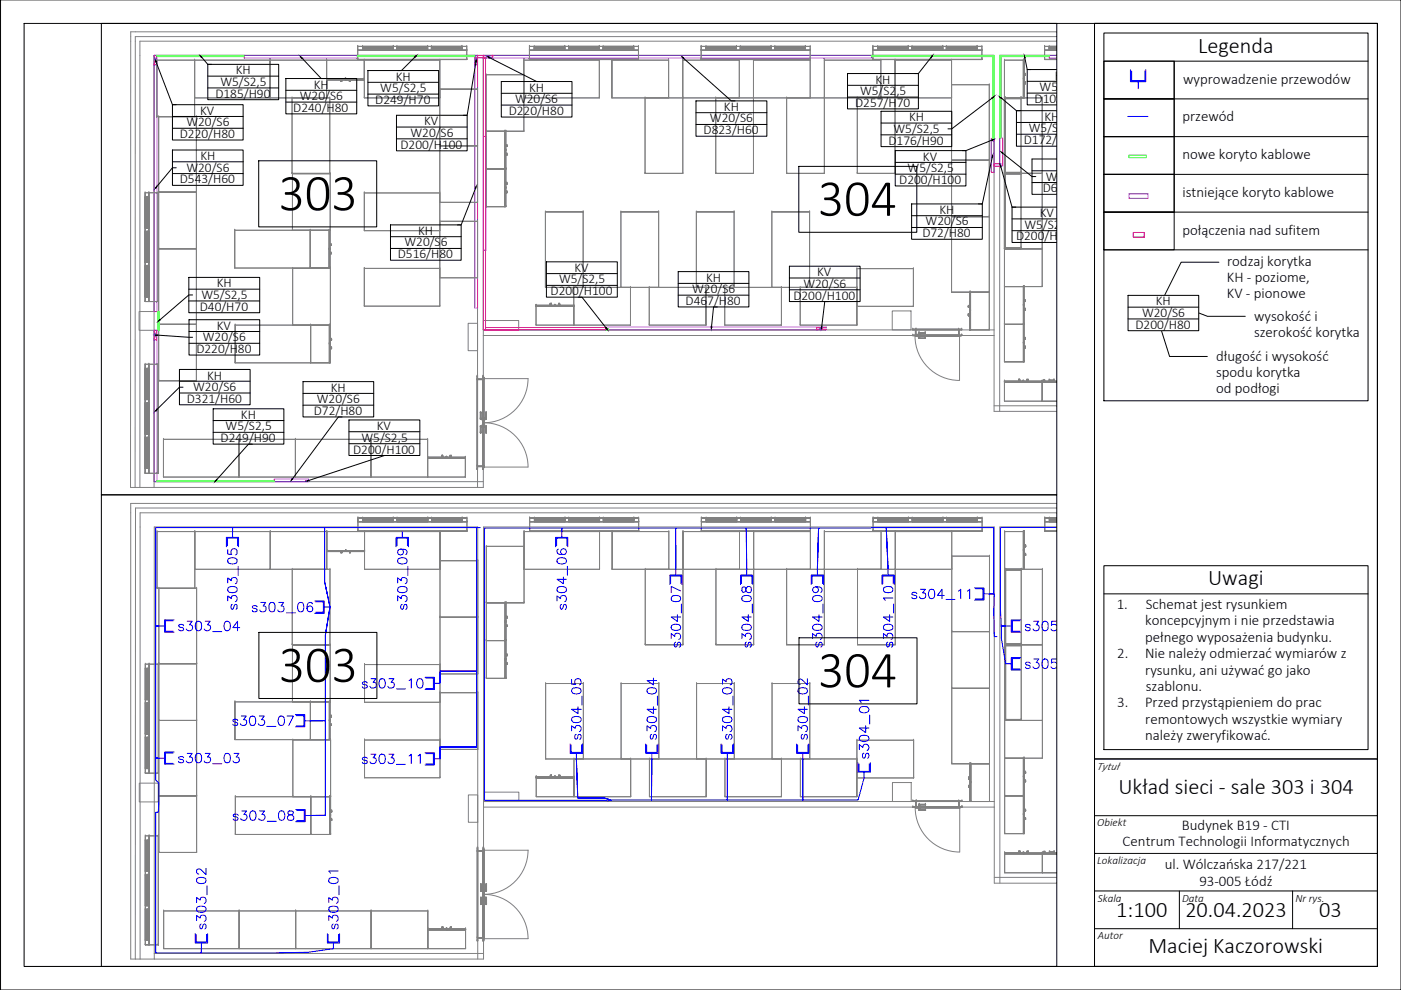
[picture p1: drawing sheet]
<svg xmlns="http://www.w3.org/2000/svg" width="297mm" height="210mm" viewBox="0 0 297 210" stroke-linecap="round" stroke-linejoin="round" font-family="sans-serif">
<defs><g id="words">
<g font-size="11">
<text x="59" y="44.6">303</text>
<text x="173.4" y="45.7">304</text>
<text x="59.1" y="144.6">303</text>
<text x="173.4" y="145.7">304</text>
</g>
<g font-size="5.7" fill="#00f">
<text x="51.9" y="130.5" transform="rotate(-90 51.9 130.5)">s303_05</text>
<text x="87.8" y="130.5" transform="rotate(-90 87.8 130.5)">s303_09</text>
<text x="160.9" y="138.3" transform="rotate(-90 160.9 138.3)">s304_08</text>
<text x="190.9" y="138.3" transform="rotate(-90 190.9 138.3)">s304_10</text>
<text x="75.8" y="147.5">s303_10</text>
<text x="140.8" y="158" transform="rotate(-90 140.8 158)">s304_04</text>
<text x="37" y="163.3">s303_03</text>
</g>
<g font-size="5.3" fill="#00f">
<text x="52.6" y="131.2">s303_06</text>
<text x="121.4" y="130.5" transform="rotate(-90 121.4 130.5)">s304_06</text>
<text x="192.3" y="128.4">s304_11</text>
<text x="37" y="135.1">s303_04</text>
<text x="145.7" y="138.3" transform="rotate(-90 145.7 138.3)">s304_07</text>
<text x="175.7" y="138.3" transform="rotate(-90 175.7 138.3)">s304_09</text>
<text x="48.3" y="155.2">s303_07</text>
<text x="124.5" y="158" transform="rotate(-90 124.5 158)">s304_05</text>
<text x="156.6" y="158" transform="rotate(-90 156.6 158)">s304_03</text>
<text x="172.5" y="158" transform="rotate(-90 172.5 158)">s304_02</text>
<text x="185.6" y="161.9" transform="rotate(-90 185.6 161.9)">s304_01</text>
<text x="75.8" y="163.3">s303_11</text>
<text x="48.7" y="175.3">s303_08</text>
<text x="45.2" y="198.3" transform="rotate(-90 45.2 198.3)">s303_02</text>
<text x="73" y="198.3" transform="rotate(-90 73 198.3)">s303_01</text>
</g>
<g font-size="4.7">
<text x="254" y="11.1">Legenda</text>
<text x="256.1" y="124">Uwagi</text>
<text x="237.1" y="168.4">Układ sieci - sale 303 i 304</text>
<text x="236.7" y="194.4">1:100</text>
<text x="251.3" y="194.4">20.04.2023</text>
<text x="279.7" y="194.4">03</text>
<text x="243.5" y="202.1">Maciej Kaczorowski</text>
</g>
<g font-size="3.2">
<text x="250.9" y="17.8">wyprowadzenie przewodów</text>
<text x="250.7" y="25.8">przewód</text>
<text x="250.7" y="33.8">nowe koryto kablowe</text>
<text x="250.7" y="41.8">istniejące koryto kablowe</text>
<text x="250.7" y="49.8">połączenia nad sufitem</text>
<text x="260.1" y="59.8">KH - poziome,</text>
<text x="260.2" y="56.5">rodzaj korytka</text>
<text x="260.1" y="63.2">KV - pionowe</text>
<text x="265.9" y="71.4">szerokość korytka</text>
<text x="265.9" y="68">wysokość i</text>
<text x="257.8" y="76.5">długość i wysokość</text>
<text x="257.8" y="79.9">spodu korytka</text>
<text x="257.8" y="83.4">od podłogi</text>
<text x="236.8" y="129.1">1.</text>
<text x="242.9" y="129.1">Schemat jest rysunkiem</text>
<text x="242.8" y="132.6">koncepcyjnym i nie przedstawia</text>
<text x="242.8" y="136">pełnego wyposażenia budynku.</text>
<text x="236.9" y="139.5">2.</text>
<text x="242.8" y="139.5">Nie należy odmierzać wymiarów z</text>
<text x="242.8" y="143">rysunku, ani używać go jako</text>
<text x="236.9" y="150">3.</text>
<text x="242.8" y="150">Przed przystąpieniem do prac</text>
<text x="242.9" y="146.5">szablonu.</text>
<text x="242.8" y="153.4">remontowych wszystkie wymiary</text>
<text x="242.8" y="156.9">należy zweryfikować.</text>
<text x="238" y="179.5">Centrum Technologii Informatycznych</text>
<text x="250.6" y="176">Budynek B19 - CTI</text>
<text x="247" y="184.3">ul. Wólczańska 217/221</text>
<text x="254.3" y="187.8">93-005 Łódź</text>
</g>
<g font-size="2.8">
<text x="50" y="15.8">KH</text>
<text x="83.9" y="17.1">KH</text>
<text x="185.6" y="17.8">KH</text>
<text x="223.7" y="16.9">KH</text>
<text x="45.7" y="20.7">D185/H90</text>
<text x="46.7" y="18.2">W5/S2,5</text>
<text x="62.2" y="23.7">D240/H80</text>
<text x="63.6" y="21.2">W20/S6</text>
<text x="66.5" y="18.8">KH</text>
<text x="79.6" y="22">D249/H70</text>
<text x="80.6" y="19.5">W5/S2,5</text>
<text x="109.2" y="21.9">W20/S6</text>
<text x="112.2" y="19.4">KH</text>
<text x="153.5" y="23.5">KH</text>
<text x="181.3" y="22.7">D257/H70</text>
<text x="182.4" y="20.2">W5/S2,5</text>
<text x="219.4" y="21.8">D105/H60</text>
<text x="220.4" y="19.3">W5/S2,5</text>
<text x="38.1" y="29.3">D220/H80</text>
<text x="39.5" y="26.8">W20/S6</text>
<text x="42.4" y="24.4">KV</text>
<text x="87" y="29">W20/S6</text>
<text x="89.9" y="26.6">KV</text>
<text x="107.9" y="24.4">D220/H80</text>
<text x="149.2" y="28.5">D823/H60</text>
<text x="150.5" y="26">W20/S6</text>
<text x="189.4" y="28.1">W5/S2,5</text>
<text x="192.7" y="25.7">KH</text>
<text x="218.1" y="28">W5/S2,5</text>
<text x="221.4" y="25.6">KH</text>
<text x="42.5" y="34">KH</text>
<text x="84.9" y="31.6">D200/H100</text>
<text x="188.4" y="30.7">D176/H90</text>
<text x="195.7" y="34.1">KV</text>
<text x="217.1" y="30.5">D172/H90</text>
<text x="38.1" y="38.9">D543/H60</text>
<text x="39.5" y="36.4">W20/S6</text>
<text x="190.7" y="39">D200/H100</text>
<text x="192.4" y="36.5">W5/S2,5</text>
<text x="221.1" y="40.8">D60/H80</text>
<text x="221.8" y="38.3">W20/S6</text>
<text x="196.2" y="47.8">W20/S6</text>
<text x="199.2" y="45.4">KH</text>
<text x="220.5" y="46.1">KV</text>
<text x="85.8" y="52.3">W20/S6</text>
<text x="88.7" y="49.8">KH</text>
<text x="195.6" y="50.3">D72/H80</text>
<text x="215.4" y="51">D200/H100</text>
<text x="217.2" y="48.5">W5/S2,5</text>
<text x="84.4" y="54.8">D516/H80</text>
<text x="121.8" y="57.6">KV</text>
<text x="149.7" y="59.7">KH</text>
<text x="173.3" y="58.6">KV</text>
<text x="42.4" y="65.9">D40/H70</text>
<text x="42.7" y="63.3">W5/S2,5</text>
<text x="46" y="60.9">KH</text>
<text x="116.7" y="62.6">D200/H100</text>
<text x="118.5" y="60">W5/S2,5</text>
<text x="145.4" y="64.7">D467/H80</text>
<text x="146.8" y="62.2">W20/S6</text>
<text x="168.2" y="63.5">D200/H100</text>
<text x="170.3" y="61">W20/S6</text>
<text x="245.1" y="64.7">KH</text>
<text x="46" y="69.9">KV</text>
<text x="240.7" y="69.7">D200/H80</text>
<text x="242.1" y="67.2">W20/S6</text>
<text x="41.6" y="74.9">D220/H80</text>
<text x="43" y="72.4">W20/S6</text>
<text x="41" y="82.9">W20/S6</text>
<text x="43.9" y="80.5">KH</text>
<text x="70.1" y="83.1">KH</text>
<text x="39.6" y="85.4">D321/H60</text>
<text x="51.1" y="88.8">KH</text>
<text x="66.5" y="88">D72/H80</text>
<text x="67.2" y="85.5">W20/S6</text>
<text x="46.8" y="93.7">D249/H90</text>
<text x="47.8" y="91.2">W5/S2,5</text>
<text x="76.7" y="93.6">W5/S2,5</text>
<text x="79.9" y="91.2">KV</text>
<text x="74.9" y="96.2">D200/H100</text>
</g>
<g font-size="2.4">
<text x="232.6" y="163.3">Tytuł</text>
<text x="232.6" y="175.2">Obiekt</text>
<text x="232.6" y="183.2">Lokalizacja</text>
<text x="232.8" y="191.2">Skala</text>
<text x="250.6" y="191.1">Data</text>
<text x="274.6" y="191.1">Nr rys.</text>
<text x="232.8" y="199.2">Autor</text>
</g>
</g></defs>
<g fill="none" stroke="#00f" stroke-width=".21">
<path d="M239.7 14.8v2.5h3.2v-2.5M239.9 15v2.1h2.8v-2.1M241.3 17.3v1.5M49.3 112.7v1.2M85.3 112.7v1.2M119.1 112.7v1.2M33.7 132.7h1.2M36.7 131.6h-1.6v2.2h1.6M36.9 131.4h-2v2.6h2M68.7 128.7h1.3M143.3 120.7v1.2M158.3 120.7v1.2"/>
<path d="M173.3 120.7v1.2M188.3 120.7v1.2M206.6 124.6h2v2.6h-2M208.6 125.9h1.2M213.2 132.7h1.2M216.2 139.6h-1.6v2.2h1.6M216.2 131.6h-1.6v2.2h1.6M216.4 139.4h-2v2.6h2M216.4 131.4h-2v2.6h2M36.9 159.4h-2v2.6h2M64.6 152.8h1.2M92.1 144.9h1.2"/>
<path d="M122.2 159.7v1.2M138.2 159.7v1.2M154.2 159.7v1.2M170.2 159.7v1.2M213.2 140.7h1.2M33.7 160.8h1.2M64.7 172.9h1.2M92.1 160.9h1.2M183.2 163.7v1.2M42.7 200v1.1M70.7 200v1.1"/>
</g>
<g fill="none" stroke="#808080" stroke-width=".21">
<path d="M224 11.7h-12.1v75.5M224 8.7h-194.3v94.6h72.8v-91.6h108.3v75.5h13.2M224 6.7h-196.3v96.6h.9M102.5 69.9h108.3M102.5 71.1h108.3M203.3 69.9v1.2M210.8 86h13.2M32.7 103.3v-91.6h68.5v91.6M32.7 102.1h69.8M224 111.7h-12v75.6M224 108.7h-194.3v94.6h72.8v-91.6h108.3v75.6h13.2M224 106.7h-196.3v96.6h1"/>
<path d="M102.5 169.9h108.3M102.5 171.1h108.3M203.3 169.9v1.2M210.8 186h13.2M32.7 203.3v-91.6h68.6v91.6M32.7 202.2h69.8"/>
</g>
<path d="M29.5 66.1h4v3.9h-4zM189.2 65.9h4v4h-4zM29.5 166h4.1v4h-4.1zM189.2 165.9h4v4h-4z" fill="none" stroke="#808080" stroke-width=".21"/>
<path d="M99.3 68.6h1.9v5.8h-1.9zM102.5 68h7.5v1.9h-7.5zM99.3 168.5h2v5.8h-2zM102.5 168h7.5v1.9h-7.5z" fill="none" stroke="#808080" stroke-width=".21"/>
<g fill="none" stroke="#bf00ff" stroke-width=".21">
<path d="M32.7 13.7h.6v52.4h-.6zM32.7 11.7l.6 2M33.3 11.7l-.6 2h.6v-2h-.6v2M51.8 11.7h24v.6h-24zM100.7 13.7h.5v51.6h-.5zM100.7 11.7l.5 2M101.2 11.7l-.5 2h.5v-2h-.5v2M102.5 11.7l2 .6v-.6h-2v.6h2M104.5 11.7h80.3v.6h-80.3zM104.5 11.7l-2 .6M224 11.7h-1.6v.6h1.6M102.5 28.9h.6v24.2h-.6z"/>
<path d="M210.5 29.4l.3 .5M210.8 29.4v.5h-.3v-.5h.3h-.6v7.1h.6v-7.1l-.3 .5M211.9 29.3h.7v5.9h-.7zM211.9 34.7l.3 .5M212.2 34.7l-.3 .5v-.5h.3v.5h-.3M239.4 41.1h4v1h-4zM32.7 70l.6 2h-.6v30.1h.6v-30.1M33.3 70l-.6 2h.6v-2h-.6v2M173.2 69.4l2 .5v-.5h-2v.5h2M175.2 69.4l-2 .5h-44.7v-.5h44.7v.5M58.2 101.5h7.1v.6h-7.1zM64.8 101.9l.5 .2h-.5v-.2h.5v.2"/>
<path d="M65.3 101.9l-.5 .2"/>
</g>
<g fill="none" stroke="#808080" stroke-width=".21">
<path d="M33.3 12.8v11.9h8h-8M33.3 12.8h8v11.9M33.3 12.8h.1M41.3 12.8h-8v11.9M41.3 12.8h.1M41.3 12.8v8h16M41.3 12.8v11.9M41.3 12.8h27.9M57.3 12.8h-16v8M57.3 12.8h.1M57.3 12.8v8h11.9M69.2 12.8h-11.9v8"/>
<path d="M69.2 12.8h.1M69.2 12.8v3.9v-3.9h8M69.2 12.8h8v3.9M69.2 16.7h.1M69.2 16.7v.2h4v-.2M69.2 16.7h4v.2h-4v-.2h4M69.2 16.9h.1M69.2 16.7h8M69.2 16.9h4M69.2 16.7v.2M73.2 16.7h.1M73.2 16.7h-4v.2h4v-.2v.2"/>
<path d="M73.2 16.9h.1M73.3 16.9h.1M73.3 16.7v.2h3.9M73.3 16.9h3.9v-.2h-3.9v.2h3.9M73.3 16.7h3.9v.2M73.3 16.7h.1M77.2 12.8v3.9h-8M77.2 12.8h.1M77.2 16.7h.1M77.2 16.9v-.2v.2M77.2 16.7h-3.9v.2h3.9M77.2 16.7h-3.9v.2"/>
<path d="M77.2 16.9h.1M77.2 12.8v8h16M77.2 12.8h16M93.2 12.8h-16v8M93.2 12.8h.1M93.2 18.9v12h8M93.2 18.9h.1M93.2 18.9v24M101.2 18.9h-8h8v12M101.2 18.9v12h-8M101.2 18.9h.1M103.1 15.8v12h8h-8"/>
<path d="M103.1 15.8h8v12M103.1 15.8h.1M111.1 15.8h-8v12M111.1 15.8h.1M111.1 12.8v8v-8h16M111.1 12.8h16v8M111.1 12.8h.1M111.1 15.8v12M127.1 12.8v8h-16M127.1 12.8h.1M129.7 12.8v8v-8h12.1M129.7 12.8h12.1v8"/>
<path d="M129.7 12.8h.1M141.8 12.8v8h-12.1M141.8 12.8h.1M144.8 12.8v8v-8h11.9M144.8 12.8h11.9v8M144.8 12.8h.1M156.7 12.8v8h-11.9M156.7 12.8h.1M159.8 12.8v8v-8h12M159.8 12.8h12v8M159.8 12.8h.1M171.8 12.8v8h-12"/>
<path d="M171.8 12.8h.1M174.8 12.8v8v-8h12M174.8 12.8h12v8M174.8 12.8h.1M186.8 12.8v8h-12M186.8 12.8h.1M189.8 12.8v8v-8h11.9M189.8 12.8h11.9v8M189.8 12.8h.1M201.7 12.8v8h-11.9M201.7 12.8h.1M201.7 18v16h8h-8"/>
<path d="M201.7 18h8v16M201.7 18h.1M209.7 18h-8v16M209.7 18h.1M209.7 18v16M213 12.8v8h4h-4M213 12.8h4v8M213 12.8h.1M217 12.8h-4v8M217 12.8h.1M217 16.8h.2v4h-.2M217 16.8h.1"/>
<path d="M217 16.8v4h.2v-4h-.2v4M217 12.8v3.9h.2v-3.9M217 12.8v3.9h.2M217 16.8v4h.2v-4h-.2h.2M217 16.7h.1M217 12.8v8M217.2 12.8h-.2h.2M217.2 16.7h.1M217.2 12.8v3.9h-.2M217.2 12.8v3.9h-.2v-3.9h.2v3.9M217.2 12.8h-.2v3.9M217.2 16.8h.1"/>
<path d="M217.2 12.8h.1M217.2 16.8v4M33.3 24.7h.1M33.6 24.7v16h8h-8M33.6 24.7h8v16M33.6 24.7h.1M41.3 24.7h.1M41.3 20.8h16v-8v8M41.3 20.8h.1M41.6 24.7h-8v16M41.6 24.7h.1M41.6 24.7v16"/>
<path d="M57.3 20.8h.1M57.3 20.8h11.9v-8v8M61.9 20.8v16h8h-8M61.9 20.8h8v16M61.9 36.8h.1M61.9 20.8h.1M62 36.8v12h8h-8M62 36.8h8v12M62 36.8h.1M69.2 20.8h.1M69.9 20.8h-8v16M69.9 36.8h.1"/>
<path d="M69.9 20.8h.1M69.9 20.8v16M70 36.8h-8v12M70 36.8h.1M70 36.8v16M77.2 20.8h16v-8v8M77.2 20.8h.1M93.2 20.8h.1M93.2 30.9v12h8M93.2 30.9h.1M101.2 30.9h-8h8v12M101.2 30.9v12h-8"/>
<path d="M101.2 30.9h.1M103.1 35.8v8h3.9h-3.9M103.1 35.8h3.9v8M103.1 35.8h.1M103.1 27.8v8h3.9h-3.9M103.1 27.8h3.9v8M103.1 27.8h.1M107 35.8h-3.9v8M107 35.8h.1M107 35.8v4h.3M107 39.8h.1M107 35.8h.3h-.3"/>
<path d="M107 39.9h.3h-.3M107 39.9h.1M107 27.8h-3.9v8M107 27.8h.1M107 27.8v4h.3M107 31.8h.1M107 27.8h.3h-.3M107 31.9h.3h-.3M107 31.9h.1M107 27.8v16M107.3 35.8h.1M107.3 39.9v3.9h-.3v-3.9v3.9"/>
<path d="M107.3 39.9v3.9h-.3M107.3 39.9h.1M107.3 39.8h.1M107.3 27.8h.1M107.3 31.9v3.9h-.3v-3.9v3.9M107.3 31.9v3.9h-.3M107.3 31.9h.1M107.3 31.8h.1M107.3 27.8v4M107.3 35.8v4M111.1 27.8h.1M111.1 20.8h.1"/>
<path d="M111.1 20.8h16M127.1 20.8h.1M129.7 20.8h.1M129.7 20.8h12.1M136.8 20.8v16h8h-8M136.8 20.8h8v16M136.8 36.8h.1M136.8 20.8h.1M141.8 20.8h.1M144.8 20.8h.1M144.8 20.8h-8v16M144.8 36.8h.1"/>
<path d="M144.8 20.8h11.9M144.8 20.8v16M151.8 20.8v16h8h-8M151.8 20.8h8v16M151.8 36.8h.1M151.8 20.8h.1M156.7 20.8h.1M159.8 20.8h.1M159.8 20.8h-8v16M159.8 36.8h.1M159.8 20.8h12M159.8 20.8v16"/>
<path d="M166.8 20.8v16h8h-8M166.8 20.8h8v16M166.8 36.8h.1M166.8 20.8h.1M171.8 20.8h.1M174.8 20.8h.1M174.8 20.8h-8v16M174.8 36.8h.1M174.8 20.8h12M174.8 20.8v16M181.8 20.8v16h8h-8M181.8 20.8h8v16"/>
<path d="M181.8 36.8h.1M181.8 20.8h.1M186.8 20.8h.1M189.8 20.8h.1M189.8 20.8h-8v16M189.8 36.8h.1M189.8 20.8h11.9M189.8 20.8v16M201.7 20.8h.1M201.7 34v11.9h8M201.7 34h.1M201.7 34v11.9"/>
<path d="M209.7 34h-8h8v11.9M209.7 34v11.9h-8M209.7 34h.1M213 36.8v16h8h-8M213 36.8h8v16M213 36.8h.1M213 36.8v16h.2M213 36.8h3.5v16h-3.5v-16v16M213 36.8h3.5v16h-3.5M213 20.8v16h8h-8M213 20.8h8v16M213 20.8h.1"/>
<path d="M213 20.8v16h.2M213 20.8h3.5v16h-3.5v-16v16M213 20.8h3.5v16h-3.5M213 20.8v32M213.2 36.8h3.3v.1h-3.3v-.1v.1M213.2 36.8h3.3v.1h-3.3M213.2 36.8h.1M213.2 36.9h.1M213.2 36.8h-.2h.2v16M213.2 36.8v16h-.2M213.2 36.5v.3h3.3M213.2 36.5h.1"/>
<path d="M213.2 20.8h3.3v.1h-3.3v-.1v.1M213.2 20.8h3.3v.1h-3.3M213.2 20.8h.1M213.2 20.9h.1M213.2 20.8h-.2h.2v16M213.2 20.8v16h-.2M213.2 36.5v.3M216.5 36.8h.1M216.5 36.9h.1M216.5 36.5h-3.3h3.3v.3M216.5 36.5v.3h-3.3M216.5 36.5h.1"/>
<path d="M216.5 20.8h.1M216.5 20.9h.1M217 20.8h.1M217 20.8h.2M217.2 20.8h.1M221 36.8h-8v16M221 36.8h.1M221 20.8h-8v16M221 20.8h.1M221 20.8v32M33.6 52.8v16h8h-8M33.6 52.8h8v16"/>
<path d="M33.6 52.8h.1M33.6 40.7v12.1h8M33.6 40.7h.1M33.6 40.7v12.1M41.6 52.8h-8v16M41.6 52.8h.1M41.6 40.7h-8h8v12.1M41.6 40.7v12.1h-8M41.6 40.7h.1M41.6 52.8v27.9M49.8 48.8v8v-8h16M49.8 48.8h16v8"/>
<path d="M49.8 48.8h.1M49.8 56.8h.1M49.8 56.8h16M62 48.8h.1M62 56.9v12h8h-8M62 56.9h8v12M62 56.9h.1M65.8 48.8v8h-16M65.8 48.8h.1M65.8 56.8h.1M65.8 48.8v8h4h-4M65.8 48.8h4v8"/>
<path d="M69.8 48.8h-4v8M69.8 56.8h.1M69.8 48.8h.1M69.8 48.8v4h.2M69.8 52.8h.1M69.8 48.8h.2h-.2M69.8 52.9h.2h-.2M69.8 52.9h.1M69.8 48.8v8M70 48.8h.1M70 52.9v3.9h-.2v-3.9v3.9M70 52.9v3.9h-.2"/>
<path d="M70 56.8h.1M70 52.9h.1M70 52.8h.1M70 56.9h-8v12M70 56.9h.1M70 56.9v16M77.2 56.9v8v-8h16M77.2 56.9h16v8M77.2 56.9h.1M77.2 40.9v8v-8h16M77.2 40.9h16v8M77.2 40.9h.1"/>
<path d="M77.2 48.9h.1M77.2 48.9h16M93.2 56.9v8h-16M93.2 56.9h.1M93.2 46.9v12h8M93.2 46.9h.1M93.2 58.9h.1M93.2 40.9v8h-16M93.2 40.9h.1M93.2 48.9h.1M93.2 42.9h.1M93.2 46.9v12"/>
<path d="M101.2 46.9h-8h8v12M101.2 46.9v12h-8M101.2 46.9h.1M101.2 58.9h.1M101.2 42.9h.1M103.1 43.8h.1M107 43.8h.1M107.3 43.8h.1M115.6 44.9v16h8M115.6 44.9h.1M115.6 44.9v16M123.6 44.9h-8h8v16"/>
<path d="M123.6 44.9v16h-8M123.6 44.9h.1M131.6 44.9v16h8M131.6 44.9h.1M131.6 44.9v16M139.6 44.9h-8h8v16M139.6 44.9v16h-8M139.6 44.9h.1M147.6 44.9v16h8M147.6 44.9h.1M147.6 44.9v16M155.6 44.9h-8h8v16"/>
<path d="M155.6 44.9v16h-8M155.6 44.9h.1M163.6 44.9v16h8M163.6 44.9h.1M163.6 44.9v16M171.6 44.9h-8h8v16M171.6 44.9v16h-8M171.6 44.9h.1M181.7 57v8h12M181.7 57h.1M181.7 57h12M193.7 57h-12v8"/>
<path d="M193.7 57h.1M201.7 45.9v16h8h-8M201.7 45.9h8v16M201.7 45.9h.1M209.7 45.9h-8v16M209.7 45.9h.1M209.7 45.9v16M213 52.8h.1M213 52.8v8v-8h8M213 52.8h8v8M213.2 52.5v.3h3.3M213.2 52.5h.1"/>
<path d="M213.2 52.8h.1M213.2 52.5v.3M216.5 52.5h-3.3h3.3v.3M216.5 52.5v.3h-3.3M216.5 52.5h.1M216.5 52.8h.1M221 52.8h.1M221 52.8v8h-8M33.6 68.8h.1M33.6 68.8v11.9h8h-8M33.6 68.8h8v11.9M41.6 68.8h.1"/>
<path d="M41.6 68.8h-8v11.9M49.9 68.9v8v-8h16M49.9 68.9h16v8M49.9 68.9h.1M49.9 76.9h.1M49.9 76.9h16M62 68.9h.1M65.9 68.9v8h-16M65.9 68.9h.1M65.9 76.9h.1M65.9 68.9v8h3.9h-3.9M65.9 68.9h3.9v8"/>
<path d="M69.8 68.9h-3.9v8M69.8 76.9h.1M69.8 68.9h.1M69.8 68.9v4h.2M69.8 72.9h.1M69.8 68.9h.2h-.2M69.8 73h.2h-.2M69.8 73h.1M69.8 68.9v8M70 68.9h.1M70 73v3.9h-.2v-3.9v3.9M70 73v3.9h-.2"/>
<path d="M70 76.9h.1M70 73h.1M70 72.9h.1M77.2 64.9h.1M77.2 64.9h16M93.2 64.9h.1M113.7 68.9h8v-3.9v3.9M113.7 65v3.9h8M113.7 68.9h.1M113.7 65h.1M113.7 64.7v.3v-.3M113.7 64.7h3.9v.3h-3.9"/>
<path d="M113.7 64.7h3.9v.3M113.7 64.7h3.9v.3h-3.9v-.3h3.9M113.7 64.7v.3h3.9M113.7 64.7h.1M113.7 65h8M115.6 60.9h.1M117.6 64.7h.1M117.6 64.7v.3h-3.9M117.6 65h.1M117.7 65v-.3h4v.3M117.7 65h.1M117.7 65h4v-.3h-4v.3h4"/>
<path d="M117.7 64.7v.3v-.3h4v.3h-4M117.7 64.7h.1M117.7 64.7h4M121.7 65h-8v3.9M121.7 68.9h.1M121.7 65h.1M121.7 64.7h.1M121.7 68.9h12v-8v8M121.7 60.9v8h12M121.7 60.9h.1M121.7 64.7v.3M121.7 60.9h12"/>
<path d="M123.6 60.9h.1M131.6 60.9h.1M133.7 60.9h-12v8M133.7 68.9h.1M133.7 60.9h.1M137.7 68.9h12v-8v8M137.7 60.9v8h12M137.7 68.9h.1M137.7 60.9h.1M137.7 60.9h12M139.6 60.9h.1M147.6 60.9h.1"/>
<path d="M149.7 60.9h-12v8M149.7 68.9h.1M149.7 60.9h.1M153.7 68.9h12v-8v8M153.7 60.9v8h12M153.7 68.9h.1M153.7 60.9h.1M153.7 60.9h12M155.6 60.9h.1M163.6 60.9h.1M165.7 60.9h-12v8M165.7 68.9h.1"/>
<path d="M165.7 60.9h.1M169.7 68.9h12v-8v8M169.7 60.9v8h12M169.7 68.9h.1M169.7 60.9h.1M169.7 60.9h12M171.6 60.9h.1M181.7 60.9h-12v8M181.7 68.9h.1M181.7 60.9h.1M181.7 65h12v-8v8M181.7 65h.1"/>
<path d="M193.7 65h.1M201.7 61.9h.1M205.6 69.9h.2h-.2M205.6 66h.1M205.6 69.9v-3.9h.2v3.9M205.6 66h.2v3.9M205.6 66v3.9h.2v-3.9h-.2v3.9M205.6 65.9h.2h-.2v-4h.2v4M205.6 65.9h.1M205.6 61.9h.1M205.6 69.9h.1M205.6 61.9v4"/>
<path d="M205.6 61.9h.2M205.8 61.9v8h3.9M205.8 61.9h.1M205.8 69.9h.1M205.8 61.9h-.2v4h.2M205.8 65.9h.1M205.8 61.9v4h-.2v-4h.2v4M205.8 66h-.2v3.9M205.8 66v3.9h-.2M205.8 66h.1M205.8 61.9v8M209.7 61.9h-3.9h3.9v8"/>
<path d="M209.7 61.9v8h-3.9M209.7 61.9h.1M209.7 69.9h.1M213 60.8h.1M213 68.8v7.9h4h-4M213 68.8h4v7.9M213 76.7h.1M213 68.8h.1M213 60.8v8h4h-4M213 60.8h4v8M213 60.8h8M217 68.8h-4v7.9"/>
<path d="M217 76.7h.1M217 68.8h.1M217 68.8v3.9h.2M217 72.7h.1M217 68.8h.2h-.2M217 72.8h.2h-.2M217 72.8h.1M217 60.8h-4v8M217 60.8h.1M217 60.8v3.9h.2M217 64.7h.1M217 60.8h.2h-.2"/>
<path d="M217 64.8h.2h-.2M217 64.8h.1M217 60.8v15.9M217.2 68.8h.1M217.2 72.8v3.9h-.2v-3.9v3.9M217.2 72.8v3.9h-.2M217.2 76.7h.1M217.2 72.8h.1M217.2 72.7h.1M217.2 60.8h.1M217.2 64.8v4h-.2v-4v4M217.2 64.8v4h-.2"/>
<path d="M217.2 64.8h.1M217.2 64.7h.1M217.2 60.8v3.9M217.2 68.8v3.9M221 60.8h.1M33.6 80.7h.1M34.7 93.1v8h16M34.7 93.1h.1M34.7 93.1h56M41.6 80.7h.1M50.7 93.1h-16v8M50.7 93.1h.1"/>
<path d="M50.7 93.1v8h11.9M62.6 93.1v8h16M62.6 93.1h.1M62.6 93.1h-11.9v8M78.6 93.1h-16v8M78.6 93.1h.1M78.6 93.1v8h12.1M90.7 97.1v4h8M90.7 97.1h.1M90.7 97v.1v-.1M90.7 97h3.9v.1h-3.9M90.7 97h3.9v.1"/>
<path d="M90.7 97h3.9v.1h-3.9v-.1h3.9M90.7 97v.1h3.9M90.7 97h.1M90.7 93.1h-12.1v8M90.7 93.1h.1M90.7 97.1h8M94.6 97h.1M94.6 97v.1h-3.9M94.6 97.1h.1M94.7 97.1v-.1h4v.1M94.7 97.1h.1M94.7 97.1h4v-.1h-4v.1h4"/>
<path d="M94.7 97v.1v-.1h4v.1h-4M94.7 97h.1M94.7 97h4M98.7 97.1h-8v4M98.7 97.1h.1M98.7 97h.1M98.7 97v.1M102.3 80.5v9.1h.3M102.3 89.6h.1M102.3 80.5h.2h-.2M102.3 80.5h.1M102.3 89.6h.3h-.3v9.2"/>
<path d="M102.3 98.8h.1M102.3 89.6v9.2M102.5 80.5l.1-.2v9.3M102.5 80.3h.1M102.5 80.5h.1M102.5 98.9h.1M102.5 98.8h.1M102.5 80.3v.2M102.6 89.6h.1M102.6 80.3h.1M102.6 89.6v9.3l-.3-.1M102.6 98.9h.1"/>
<path d="M102.6 80.3v9.3M213 85.1h8v-4.1v4.1M213 81v4.1h8M213 85.1h.1M213 81h.1M213 80.8v.2v-.2M213 80.8h3.9v.2h-3.9M213 80.8h3.9v.2M213 80.8h3.9v.2h-3.9v-.2h3.9M213 80.8v.2h3.9M213 80.8h.1M213 81h11h-3v4.1"/>
<path d="M216.9 80.8h.1M216.9 80.8v.2h-3.9M216.9 81h.1M217 81v-.2h4v.2M217 81h.1M217 81h4v-.2h-4v.2h4M217 80.8v.2v-.2h4v.2h-4M217 80.8h.1M217 80.8h7M221 81h-8v4.1M221 85.1h.1M221 81h.1"/>
<path d="M221 80.8h.1M221 81v4.1h3h-3M221 80.8v.2v-.2h3M221 81h3h-3M221 80.8v.2M224 80.8h-3v.2h3h-3M224 80.8h-3v.2M33.3 112.7v12h8h-8M33.3 112.7h8v12M33.3 112.7h.1M34.7 101.1h16v-8v8M34.7 101.1h.1"/>
<path d="M41.3 112.7h-8v12M41.3 112.7h.1M41.3 112.7v8h16M41.3 112.7v12M41.3 112.7h28M50.7 101.1h.1M50.7 101.1h11.9v-8v8M57.3 112.7h-16v8M57.3 112.7h.1M57.3 112.7v8h12M62.6 101.1h16v-8v8M62.6 101.1h.1"/>
<path d="M69.3 112.7h-12v8M69.3 112.7h.1M69.3 112.7v4v-4h8M69.3 112.7h8v4M69.3 116.7h.1M69.3 116.7v.2h4v-.2M69.3 116.7h4v.2h-4v-.2h4M69.3 116.9h.1M69.3 116.7h8M69.3 116.9h4M69.3 116.7v.2M73.3 116.7h.1"/>
<path d="M73.3 116.7h-4v.2h4v-.2v.2M73.3 116.9h.1M73.3 116.7v.2h4M73.3 116.9h4v-.2h-4v.2h4M73.3 116.7h4v.2M77.3 112.7v4h-8M77.3 112.7h.1M77.3 116.7h.1M77.3 116.9v-.2v.2M77.3 116.7h-4v.2h4M77.3 116.7h-4v.2M77.3 116.9h.1"/>
<path d="M77.3 112.7v8h16M77.3 112.7h16M78.6 101.1h.1M78.6 101.1h12.1v-8v8M90.7 101.1h8v-4v4M90.7 101.1h.1M93.3 112.7h-16v8M93.3 112.7h.1M93.3 118.9v12h8M93.3 118.9h.1M93.3 118.9v24M98.7 101.1h.1"/>
<path d="M101.3 118.9h-8h8v12M101.3 118.9v12h-8M101.3 118.9h.1M103.1 115.8v12h8h-8M103.1 115.8h8v12M103.1 115.8h.1M111.1 115.8h-8v12M111.1 115.8h.1M111.1 112.7v8v-8h16M111.1 112.7h16v8M111.1 112.7h.1M111.1 115.8v12"/>
<path d="M127.1 112.7v8h-16M127.1 112.7h.1M129.8 112.7v8v-8h12M129.8 112.7h12v8M129.8 112.7h.1M141.8 112.7v8h-12M141.8 112.7h.1M144.8 112.7v8v-8h12M144.8 112.7h12v8M144.8 112.7h.1M156.8 112.7v8h-12M156.8 112.7h.1"/>
<path d="M159.8 112.7v8v-8h12M159.8 112.7h12v8M159.8 112.7h.1M171.8 112.7v8h-12M171.8 112.7h.1M174.8 112.7v8v-8h12M174.8 112.7h12v8M174.8 112.7h.1M186.8 112.7v8h-12M186.8 112.7h.1M189.8 112.7v8v-8h12M189.8 112.7h12v8"/>
<path d="M189.8 112.7h.1M201.8 112.7v8h-12M201.8 112.7h.1M201.8 117.9v16h8h-8M201.8 117.9h8v16M201.8 117.9h.1M209.8 117.9h-8v16M209.8 117.9h.1M209.8 117.9v16M213 112.7v8h4h-4M213 112.7h4v8M213 112.7h.1"/>
<path d="M217 112.7h-4v8M217 112.7h.1M217 116.8h.2v3.9h-.2M217 116.8h.1M217 116.8v3.9h.2v-3.9h-.2v3.9M217 112.7v4h.2v-4M217 112.7v4h.2M217 116.8v3.9h.2v-3.9h-.2h.2M217 116.7h.1M217 112.7v8M217.2 112.7h-.2h.2M217.2 116.7h.1"/>
<path d="M217.2 112.7v4h-.2M217.2 112.7v4h-.2v-4h.2v4M217.2 112.7h-.2v4M217.2 116.8h.1M217.2 112.7h.1M217.2 116.8v3.9M33.3 124.7h.1M33.7 124.7v16h8h-8M33.7 124.7h8v16M33.7 124.7h.1M41.3 124.7h.1M41.3 120.7h16v-8v8"/>
<path d="M41.3 120.7h.1M41.7 124.7h-8v16M41.7 124.7h.1M41.7 124.7v16M57.3 120.7h.1M57.3 120.7h12v-8v8M62 120.7v16h8h-8M62 120.7h8v16M62 136.7h.1M62 120.7h.1M62 136.8v12h8h-8M62 136.8h8v12"/>
<path d="M62 136.8h.1M69.3 120.7h.1M70 120.7h-8v16M70 136.7h.1M70 120.7h.1M70 120.7v16M70 136.8h-8v12M70 136.8h.1M70 136.8v16M77.3 120.7h16v-8v8M77.3 120.7h.1M93.3 120.7h.1"/>
<path d="M93.3 130.9v12h8M93.3 130.9h.1M101.3 130.9h-8h8v12M101.3 130.9v12h-8M101.3 130.9h.1M103.1 135.8v8h4h-4M103.1 135.8h4v8M103.1 135.8h.1M103.1 127.8v8h4h-4M103.1 127.8h4v8M103.1 127.8h.1M107.1 135.8h-4v8"/>
<path d="M107.1 135.8h.1M107.1 135.8v4h.2M107.1 139.8h.1M107.1 135.8h.2h-.2M107.1 139.9h.2h-.2M107.1 139.9h.1M107.1 127.8h-4v8M107.1 127.8h.1M107.1 127.8v4h.2M107.1 131.8h.1M107.1 127.8h.2h-.2M107.1 131.9h.2h-.2"/>
<path d="M107.1 131.9h.1M107.1 127.8v16M107.3 135.8h.1M107.3 139.9v3.9h-.2v-3.9v3.9M107.3 139.9v3.9h-.2M107.3 139.9h.1M107.3 139.8h.1M107.3 127.8h.1M107.3 131.9v3.9h-.2v-3.9v3.9M107.3 131.9v3.9h-.2M107.3 131.9h.1M107.3 131.8h.1"/>
<path d="M107.3 127.8v4M107.3 135.8v4M111.1 127.8h.1M111.1 120.7h.1M111.1 120.7h16M127.1 120.7h.1M129.8 120.7h.1M129.8 120.7h12M136.8 120.7v16h8h-8M136.8 120.7h8v16v-16M136.8 136.7h.1M136.8 120.7h.1"/>
<path d="M141.8 120.7h.1M144.8 120.7h.1M144.8 120.7h-8v16M144.8 120.7h12M151.8 120.7v16h8h-8M151.8 120.7h8v16v-16M151.8 136.7h.1M151.8 120.7h.1M156.8 120.7h.1M159.8 120.7h.1M159.8 120.7h-8v16M159.8 120.7h12"/>
<path d="M166.8 120.7v16h8h-8M166.8 120.7h8v16v-16M166.8 136.7h.1M166.8 120.7h.1M171.8 120.7h.1M174.8 120.7h.1M174.8 120.7h-8v16M174.8 120.7h12M181.8 120.7v16h8h-8M181.8 120.7h8v16v-16M181.8 136.7h.1M181.8 120.7h.1"/>
<path d="M186.8 120.7h.1M189.8 120.7h.1M189.8 120.7h-8v16M189.8 120.7h12M201.8 120.7h.1M201.8 133.9v12h8M201.8 133.9h.1M201.8 133.9v12M209.8 133.9h-8h8v12M209.8 133.9v12h-8M209.8 133.9h.1M213 136.7v16.1h8h-8"/>
<path d="M213 136.7h8v16.1M213 136.7h.1M213 136.7v16.1h.2M213 136.7h3.5v16.1h-3.5v-16.1v16.1M213 136.7h3.5v16.1h-3.5M213 120.7v16h8h-8M213 120.7h8v16M213 120.7h.1M213 120.7v16h.2M213 120.7h3.5v16h-3.5v-16v16M213 120.7h3.5v16h-3.5M213 120.7v32.1"/>
<path d="M213.2 136.7h3.3v.2h-3.3v-.2v.2M213.2 136.7h3.3v.2h-3.3M213.2 136.7h.1M213.2 136.9h.1M213.2 136.7h-.2h.2v16.1M213.2 136.7v16.1h-.2M213.2 136.5v.2h3.3M213.2 136.5h.1M213.2 120.7h3.3v.2h-3.3v-.2v.2M213.2 120.7h3.3v.2h-3.3M213.2 120.7h.1M213.2 120.9h.1"/>
<path d="M213.2 120.7h-.2h.2v16M213.2 120.7v16h-.2M213.2 136.5v.2M216.5 136.7h.1M216.5 136.9h.1M216.5 136.5h-3.3h3.3v.2M216.5 136.5v.2h-3.3M216.5 136.5h.1M216.5 120.7h.1M216.5 120.9h.1M217 120.7h.1M217 120.7h.2"/>
<path d="M217.2 120.7h.1M221 136.7h-8v16.1M221 136.7h.1M221 120.7h-8v16M221 120.7h.1M221 120.7v32.1M33.7 152.8v16h8h-8M33.7 152.8h8v16M33.7 152.8h.1M33.7 140.7v12.1h8M33.7 140.7h.1M33.7 140.7v12.1"/>
<path d="M41.7 152.8h-8v16M41.7 152.8h.1M41.7 140.7h-8h8v12.1M41.7 140.7v12.1h-8M41.7 140.7h.1M41.7 152.8v27.9M49.8 148.8v8v-8h16M49.8 148.8h16v8M49.8 148.8h.1M62 148.8h.1M65.8 148.8v8h-16h16M65.8 148.8h.1"/>
<path d="M65.8 156.8h.1M65.8 148.8v8h4h-4M65.8 148.8h4v8M69.8 148.8h-4v8M69.8 156.8h.1M69.8 148.8h.1M69.8 148.8v4h.2M69.8 152.8h.1M69.8 148.8h.2h-.2M69.8 152.9h.2h-.2M69.8 152.9h.1M69.8 148.8v8"/>
<path d="M70 148.8h.1M70 152.9v3.9h-.2v-3.9v3.9M70 152.9v3.9h-.2M70 156.8h.1M70 152.9h.1M70 152.8h.1M70.1 156.9h-8v12M70.1 156.9h.1M70.1 156.9v16M77.3 156.9v8v-8h16M77.3 156.9h16v8M77.3 156.9h.1"/>
<path d="M93.3 156.9v8h-16h16M93.3 156.9h.1M93.3 146.9v12h8M93.3 146.9h.1M93.3 158.9h.1M93.3 140.9h-16v8v-8h16v8M93.3 140.9v8h-16h16M93.3 140.9h.1M93.3 148.9h.1M93.3 142.9h.1M93.3 146.9v12M101.3 146.9h-8h8v12"/>
<path d="M101.3 146.9v12h-8M101.3 146.9h.1M101.3 158.9h.1M101.3 142.9h.1M103.1 143.8h.1M107.1 143.8h.1M107.3 143.8h.1M115.7 144.9v16h8M115.7 144.9h.1M115.7 144.9v16M131.7 144.9v16h8M131.7 144.9h.1"/>
<path d="M131.7 144.9v16M147.7 144.9v16h8M147.7 144.9h.1M147.7 144.9v16M163.7 144.9v16h8M163.7 144.9h.1M163.7 144.9v16M193.7 156.9h-12v8h12M193.7 156.9h-12v8M193.7 156.9h.1M201.8 145.9v16h8h-8M201.8 145.9h8v16"/>
<path d="M201.8 145.9h.1M209.8 145.9h-8v16M209.8 145.9h.1M209.8 145.9v16M213 152.8h.1M213 152.8v8v-8h8M213 152.8h8v8M213.2 152.5v.3h3.3M213.2 152.5h.1M213.2 152.8h.1M213.2 152.5v.3M216.5 152.5h-3.3h3.3v.3"/>
<path d="M216.5 152.5v.3h-3.3M216.5 152.5h.1M216.5 152.8h.1M221 152.8h.1M221 152.8v8h-8M33.7 168.8h.1M33.7 168.8v11.9h8h-8M33.7 168.8h8v11.9M41.7 168.8h.1M41.7 168.8h-8v11.9M49.9 168.9v8v-8h16M49.9 168.9h16v8"/>
<path d="M49.9 168.9h.1M62.1 168.9h8h-8v-12h8v12M62.1 168.9h.1M65.9 168.9v8h-16h16M65.9 168.9h.1M65.9 176.9h.1M65.9 168.9v8h4h-4M65.9 168.9h4v8M69.9 168.9h-4v8M69.9 176.9h.1M69.9 168.9h.1M69.9 168.9v4h.2"/>
<path d="M69.9 172.9h.1M69.9 168.9h.2h-.2M69.9 173h.2h-.2M69.9 173h.1M69.9 168.9v8M70.1 168.9h.1M70.1 173v3.9h-.2v-3.9v3.9M70.1 173v3.9h-.2M70.1 176.9h.1M70.1 173h.1M70.1 172.9h.1M93.3 164.9h.1"/>
<path d="M113.7 168.9h8v-4v4M113.7 164.9v4h8M113.7 168.9h.1M113.7 164.9h.1M113.7 164.7v.2v-.2M113.7 164.7h3.9v.2h-3.9M113.7 164.7h3.9v.2M113.7 164.7h3.9v.2h-3.9v-.2h3.9M113.7 164.7v.2h3.9M113.7 164.7h.1M113.7 164.9h8M115.7 160.9h8v-16h-8h8v16"/>
<path d="M115.7 160.9h.1M117.6 164.7h.1M117.6 164.7v.2h-3.9M117.6 164.9h.1M117.8 164.9v-.2h3.9v.2M117.8 164.9h.1M117.8 164.9h3.9v-.2h-3.9v.2h3.9M117.8 164.7v.2v-.2h3.9v.2h-3.9M117.8 164.7h.1M117.8 164.7h3.9M121.7 164.9h-8v4M121.7 168.9h.1"/>
<path d="M121.7 164.9h.1M121.7 164.7h.1M121.7 168.9h12v-8v8M121.7 160.9v8h12M121.7 160.9h.1M121.7 164.7v.2M121.7 160.9h12M123.7 160.9h.1M131.7 160.9h8v-16h-8h8v16M131.7 160.9h.1M133.7 160.9h-12v8M133.7 168.9h.1"/>
<path d="M133.7 160.9h.1M137.7 168.9h12v-8v8M137.7 160.9v8h12M137.7 168.9h.1M137.7 160.9h.1M137.7 160.9h12M139.7 160.9h.1M147.7 160.9h8v-16h-8h8v16M147.7 160.9h.1M149.7 160.9h-12v8M149.7 168.9h.1M149.7 160.9h.1"/>
<path d="M153.7 168.9h12v-8v8M153.7 160.9v8h12M153.7 168.9h.1M153.7 160.9h.1M153.7 160.9h12M155.7 160.9h.1M163.7 160.9h8v-16h-8h8v16M163.7 160.9h.1M165.7 160.9h-12v8M165.7 168.9h.1M165.7 160.9h.1M169.7 168.9h12v-8v8"/>
<path d="M169.7 160.9v8h12M169.7 160.9h12h-12v8M169.7 168.9h.1M169.7 160.9h.1M171.7 160.9h.1M181.7 168.9h.1M181.7 164.9h12v-8v8M181.7 164.9h.1M193.7 164.9h.1M201.8 161.9h.1M205.6 169.9h.2h-.2M205.6 166h.1"/>
<path d="M205.6 169.9v-3.9h.2v3.9M205.6 166h.2v3.9M205.6 166v3.9h.2v-3.9h-.2v3.9M205.6 165.9h.2h-.2v-4h.2v4M205.6 165.9h.1M205.6 161.9h.1M205.6 169.9h.1M205.6 161.9v4M205.6 161.9h.2M205.8 161.9v8h4M205.8 161.9h.1M205.8 169.9h.1"/>
<path d="M205.8 161.9h-.2v4h.2M205.8 165.9h.1M205.8 161.9v4h-.2v-4h.2v4M205.8 166h-.2v3.9M205.8 166v3.9h-.2M205.8 166h.1M205.8 161.9v8M209.8 161.9h-4h4v8M209.8 161.9v8h-4M209.8 161.9h.1M209.8 169.9h.1M213 160.8h.1"/>
<path d="M213 168.8v8h4h-4M213 168.8h4v8M213 176.8h.1M213 168.8h.1M213 160.8v8h4h-4M213 160.8h4v8M213 160.8h8M217 168.8h-4v8M217 176.8h.1M217 168.8h.1M217 168.8v3.9h.2M217 172.7h.1"/>
<path d="M217 168.8h.2h-.2M217 172.8h.2h-.2M217 172.8h.1M217 160.8h-4v8M217 160.8h.1M217 160.8v3.9h.2M217 164.7h.1M217 160.8h.2h-.2M217 164.8h.2h-.2M217 164.8h.1M217 160.8v16M217.2 168.8h.1"/>
<path d="M217.2 172.8v4h-.2v-4v4M217.2 172.8v4h-.2M217.2 176.8h.1M217.2 172.8h.1M217.2 172.7h.1M217.2 160.8h.1M217.2 164.8v4h-.2v-4v4M217.2 164.8v4h-.2M217.2 164.8h.1M217.2 164.7h.1M217.2 160.8v3.9M217.2 168.8v3.9"/>
<path d="M221 160.8h.1M33.7 180.7h.1M34.7 193.1v8h16M34.7 193.1h.1M34.7 193.1h56M41.7 180.7h.1M50.7 193.1h-16v8M50.7 193.1h.1M50.7 193.1v8h12M62.7 193.1v8h16M62.7 193.1h.1M62.7 193.1h-12v8"/>
<path d="M78.7 193.1h-16v8M78.7 193.1h.1M78.7 193.1v8h12M90.7 197.2v3.9h8M90.7 197.2h.1M90.7 196.9v.3v-.3M90.7 196.9h3.9v.3h-3.9M90.7 196.9h3.9v.3M90.7 196.9h3.9v.3h-3.9v-.3h3.9M90.7 196.9v.3h3.9M90.7 196.9h.1M90.7 193.1h-12v8"/>
<path d="M90.7 193.1h.1M90.7 197.2h8M94.6 196.9h.1M94.6 196.9v.3h-3.9M94.6 197.2h.1M94.7 197.2v-.3h4v.3M94.7 197.2h.1M94.7 197.2h4v-.3h-4v.3h4M94.7 196.9v.3v-.3h4v.3h-4M94.7 196.9h.1M94.7 196.9h4M98.7 197.2h-8v3.9"/>
<path d="M98.7 197.2h.1M98.7 196.9h.1M98.7 196.9v.3M102.3 180.5v9.1h.4M102.3 189.6h.1M102.3 180.5h.3h-.3M102.3 180.5h.1M102.3 189.6h.4h-.4v9.2M102.3 198.8h.1M102.3 189.6v9.2M102.6 180.5l.1-.1v9.2M102.6 180.4h.1"/>
<path d="M102.6 180.5h.1M102.6 198.9h.1M102.6 198.8h.1M102.6 180.4v.1M102.7 189.6h.1M102.7 180.4h.1M102.7 189.6v9.3l-.4-.1M102.7 198.9h.1M102.7 180.4v9.2M213 185.1h8v-4.1v4.1M213 181v4.1h8M213 185.1h.1"/>
<path d="M213 181h.1M213 180.9v.1v-.1M213 180.9h3.9v.1h-3.9M213 180.9h3.9v.1M213 180.9h3.9v.1h-3.9v-.1h3.9M213 180.9v.1h3.9M213 180.9h.1M213 181h11h-3v4.1M216.9 180.9h.1M216.9 180.9v.1h-3.9M216.9 181h.1M217.1 181v-.1h3.9v.1"/>
<path d="M217.1 181h.1M217.1 181h3.9v-.1h-3.9v.1h3.9M217.1 180.9v.1v-.1h3.9v.1h-3.9M217.1 180.9h.1M217.1 180.9h6.9M221 181h-8v4.1M221 185.1h.1M221 181h.1M221 180.9h.1M221 181v4.1h3h-3M221 180.9v.1v-.1h3M221 181h3h-3"/>
<path d="M221 180.9v.1M224 180.9h-3v.1h3h-3M224 180.9h-3v.1M34.7 201.1h16v-8v8M34.7 201.1h.1M50.7 201.1h.1M50.7 201.1h12v-8v8M62.7 201.1h16v-8v8M62.7 201.1h.1M78.7 201.1h.1M78.7 201.1h12v-8v8M90.7 201.1h8v-3.9v3.9"/>
<path d="M90.7 201.1h.1M98.7 201.1h.1"/>
</g>
<g fill="none" stroke="#808080" stroke-width=".21">
<path d="M72.2 16.9h.3h-.3M72.2 16.9v.3zM72.2 16.9h.3v.2h-.3h.3M72.2 16.9h.3v.3M72.2 16.9h.1M72.2 17.1h.1M72.2 17.2h.1M72.2 17.2h.3M72.5 16.9v.3h-.3M72.5 16.9h.1M72.5 17.1h.1M72.5 17.2h.1"/>
<path d="M72.5 16.9v.2M74.1 16.9v.3h.1M74.1 17.1h.1M74.1 16.9h.1M74.1 17.2h.1M74.1 16.9v.3M74.2 16.9h-.1v.2h.1h-.1M74.2 16.9h-.1h.1M74.2 17.1v-.2v.3M74.2 16.9v.3h-.1M74.2 16.9h.1M74.2 17.1h.1"/>
<path d="M74.2 17.2h.1M74.2 16.9v.2M217.2 17.8v-.3v.3M217.2 17.8h.2zM217.2 17.5h.2v.3M217.2 17.5h.1M217.2 17.8h.1M217.2 15.8v.1h.1v-.1v.1M217.2 15.8v.1v-.1M217.2 15.8h.2v.1M217.2 15.8h.1M217.2 15.9h.1"/>
<path d="M217.2 15.8v.1M217.2 15.9h.2M217.3 17.5v.3v-.3h-.1v.3M217.3 17.8h.1M217.3 17.5h.1M217.3 15.8h-.1h.2M217.3 15.9h.1M217.3 15.8h.1M217.4 17.5h-.2v.3M217.4 17.8h.1M217.4 17.5h.1M217.4 15.8v.1h-.2"/>
<path d="M217.4 15.9h.1M217.4 15.8h.1M217.4 17.5v.3M107.3 38.8v.2h.1v-.2v.2M107.3 38.8v.2v-.2M107.3 38.8h.2v.2M107.3 38.8h.1M107.3 39h.1M107.3 32.9v-.2v.2M107.3 32.9h.2zM107.3 32.7h.2v.2M107.3 32.7h.1"/>
<path d="M107.3 32.9h.1M107.3 30.8v.2h.1v-.2v.2M107.3 30.8v.2v-.2M107.3 30.8h.2v.2M107.3 30.8h.1M107.3 31h.1M107.3 30.8v.2M107.3 38.8v.2M107.3 39h.2M107.3 31h.2M107.4 38.8h-.1h.2M107.4 39h.1"/>
<path d="M107.4 38.8h.1M107.4 32.7v.2v-.2h-.1v.2M107.4 32.9h.1M107.4 32.7h.1M107.4 30.8h-.1h.2M107.4 31h.1M107.4 30.8h.1M107.5 38.8v.2h-.2M107.5 39h.1M107.5 38.8h.1M107.5 32.7h-.2v.2M107.5 32.9h.1"/>
<path d="M107.5 32.7h.1M107.5 30.8v.2h-.2M107.5 31h.1M107.5 30.8h.1M107.5 32.7v.2M70 53.8v-.1v.1M70 53.8h.2zM70 53.7h.2v.1M70 53.7h.1M70 53.8h.1M70 51.8v.2h.1v-.2v.2M70 51.8v.2v-.2"/>
<path d="M70 51.8h.2v.2M70 51.8h.1M70 52h.1M70 51.8v.2M70 52h.2M70.1 53.7l-.1 .1M70.1 53.8h.1M70.1 53.7h.1M70.1 51.8h-.1h.2M70.1 52h.1M70.1 51.8h.1M70.2 53.7h-.2v.1"/>
<path d="M70.2 53.8h.1M70.2 53.7h.1M70.2 51.8v.2h-.2M70.2 52h.1M70.2 51.8h.1M70.2 53.7v.1M107.3 40.9v-.2v.2M107.3 40.9h.2zM107.3 40.7h.2v.2M107.3 40.7h.1M107.3 40.9h.1M107.4 40.7v.2v-.2h-.1v.2"/>
<path d="M107.4 40.9h.1M107.4 40.7h.1M107.5 40.7h-.2v.2M107.5 40.9h.1M107.5 40.7h.1M107.5 40.7v.2M70 73.9v-.2v.2M70 73.9h.3zM70 73.7h.3v.2M70 73.7h.1M70 73.9h.1M70 71.9v.2h.2v-.2v.2"/>
<path d="M70 71.9v.2v-.2M70 71.9h.3v.2M70 71.9h.1M70 72.1h.1M70 71.9h.2M70 73.7h.2M70 71.9v.2M70 72.1h.3M70.2 73.7v.2v-.2h-.2v.2M70.2 73.9h.1M70.2 73.7h.1M70.2 71.9h-.2h.3"/>
<path d="M70.2 72.1h.1M70.2 71.9h.1M70.3 73.7h-.3v.2M70.3 73.9h.1M70.3 73.7h.1M70.3 71.9v.2h-.3M70.3 72.1h.1M70.3 71.9h.1M70.3 73.7v.2M116.7 64.7h.2h-.2M116.7 64.5h.2v.2M116.7 64.5v.2v-.1"/>
<path d="M116.7 64.7h.1M116.7 64.6h.1M116.7 64.5h.1M116.7 64.6v.1M116.7 64.7h.2M116.9 64.6h-.2h.2v.1h-.2M116.9 64.5h-.2v.2M116.9 64.6h.1M116.9 64.7h.1M116.9 64.5h.1M116.9 64.5v.2M118.5 64.6h.1h-.1v.1h.1"/>
<path d="M118.5 64.5v.2h.1M118.5 64.7h.1M118.5 64.6h.1M118.5 64.5h.1M118.5 64.6v.1M118.6 64.7h-.1h.1M118.6 64.5v.2zM118.6 64.5h-.1v.2M118.6 64.7h.1M118.6 64.6h.1M118.6 64.5h.1M194.7 71.3h.4z"/>
<path d="M194.7 71.4h.4zM194.7 71.4h.1M194.7 71h.4zM194.7 70.9h.4zM194.7 70.9h.1M194.7 70.9v.1M194.7 71.3v.1M194.8 71.7h.1zM194.8 71.4h.1zM194.8 71.4h.1M194.8 71.7h1.4zM194.8 71.7h.1"/>
<path d="M194.8 70.6h.1zM194.8 70.9h.1zM194.8 70.9h.1M194.8 70.6h.1M194.8 70.6v.3M194.8 71.4v.3M194.8 71.7h1.4M194.8 71.7v.1M194.8 71.8h.1M194.8 70.5l1.4 .1M194.8 70.5v.1M194.8 70.5h.1"/>
<path d="M194.8 70.6v.4M194.8 71.3v.4M194.9 70.6v.3M194.9 71.4v.3M195.1 70.9v.1M195.1 71.3v.1M196.2 71.7l-1.4 .1M196.2 71.8h.1M196.2 71.7h.1M196.2 70.5l-1.4 .1M196.2 70.5l-1.4 .1h1.4M196.2 70.6h.1"/>
<path d="M196.2 70.5h.1M203.4 71.3h.1M203.4 71.2h.1M203.5 71.3h.1M205.3 65h.3zM205.3 65v.1h.3M205.3 65h.1M205.3 65.1h.1M205.3 66.9h.3h-.2M205.3 66.7v.2h.3M205.3 66.7h.1M205.3 66.9h.1"/>
<path d="M205.3 65v.1M205.3 66.7h.3M205.4 65h.1M205.4 65.1h.1M205.4 66.7v.2v-.2h.2v.2M205.4 66.7h.1M205.4 66.9h.1M205.4 65.1h.2M205.4 66.9h.2M205.6 65v.1v-.1M205.6 65l-.2 .1M205.6 65v.1h-.3"/>
<path d="M205.6 65.1h.1M205.6 65h.1M205.6 66.9v-.2v.2M205.6 66.7h-.3v.2M205.6 66.9h.1M205.6 66.7h.1M205.6 66.7v.2M217.2 73.8v-.3v.3M217.2 73.8h.2zM217.2 73.5h.2v.3M217.2 73.5h.1M217.2 73.8h.1"/>
<path d="M217.2 71.7v.2h.1v-.2v.2M217.2 71.7v.2v-.2M217.2 71.7h.2v.2M217.2 71.7h.1M217.2 71.9h.1M217.2 65.8v-.3v.3M217.2 65.8h.2zM217.2 65.5h.2v.3M217.2 65.5h.1M217.2 65.8h.1M217.2 63.7v.2h.1v-.2v.2M217.2 63.7v.2v-.2"/>
<path d="M217.2 63.7h.2v.2M217.2 63.7h.1M217.2 63.9h.1M217.2 63.7v.2M217.2 71.7v.2M217.2 71.9h.2M217.2 63.9h.2M217.3 73.5v.3v-.3h-.1v.3M217.3 73.8h.1M217.3 73.5h.1M217.3 71.7h-.1h.2M217.3 71.9h.1"/>
<path d="M217.3 71.7h.1M217.3 65.5v.3v-.3h-.1v.3M217.3 65.8h.1M217.3 65.5h.1M217.3 63.7h-.1h.2M217.3 63.9h.1M217.3 63.7h.1M217.4 73.5h-.2v.3M217.4 73.8h.1M217.4 73.5h.1M217.4 71.7v.2h-.2M217.4 71.9h.1"/>
<path d="M217.4 71.7h.1M217.4 65.5h-.2v.3M217.4 65.8h.1M217.4 65.5h.1M217.4 63.7v.2h-.2M217.4 63.9h.1M217.4 63.7h.1M217.4 65.5v.3M217.4 73.5v.3M93.7 97h.1h-.1M93.7 96.7h.1v.3M93.7 96.7v.3v-.2"/>
<path d="M93.7 97h.1M93.7 96.8h.1M93.7 96.7h.1M93.7 96.8v.2M93.8 96.8h-.1h.1v.2h-.1M93.8 96.7h-.1v.3M93.8 96.8h.1M93.8 97h.1M93.8 96.7h.1M93.8 96.7v.3M95.4 96.8h.3h-.3v.2h.3M95.4 96.7v.3h.3"/>
<path d="M95.4 97h.1M95.4 96.8h.1M95.4 96.7h.1M95.4 96.7h.3M95.4 96.8v.2M95.7 97h-.3h.3M95.7 96.7v.3zM95.7 96.7h-.3v.3M95.7 97h.1M95.7 96.8h.1M95.7 96.7h.1M101.8 90.4v1.4h.2"/>
<path d="M101.8 90.4h.2M101.8 91.8h.2v-1.4v1.4M101.8 90.4h.1M101.8 91.8h.1M101.8 88.8h.2M101.8 87.5h.1M101.8 88.8h.1M102 90.5h.1M102 90.4h-.2v1.4M102 90.4h-.2h.2M102 91.8h-.2h.2M102 91.8h.1"/>
<path d="M102 90.4h.1M102 88.8h.1M102 87.5h-.2v1.3h.2M102 87.5h-.2v1.3M102 87.5v1.4zM102 88.9h-.2h.2M102 87.5h-.2h.2M102 87.5h.1M102 90.4h.3M102 90.5h.2M102 90.4h.2M102 88.8h.3"/>
<path d="M102 88.8h.2M102 88.9h.2M102.2 90.2v.4zM102.2 90.2h.1M102.2 90.5h.1M102.2 90.4h.1M102.2 88.6v.4zM102.2 89h.1M102.2 88.8h.1M102.2 88.9h.1M102.2 90.6h.1M102.2 88.6h.1"/>
<path d="M102.3 90.2v.4zM102.3 88.6v.4zM102.5 99h.1M102.5 80.3h.1M102.6 99.1h.1M102.6 98.9h.1M102.6 80.2h.1M102.6 80.3h.1M102.6 90.2v.4zM102.6 99h.1M102.6 88.6v.4zM102.6 90.4h.4"/>
<path d="M102.6 90.6h.2M102.6 90.2h.2M102.6 88.8h.4M102.6 88.6h.2M102.6 89h.2M102.8 90.2v.4zM102.8 90.2h.1M102.8 90.5h.1M102.8 90.4h.1M102.8 88.6v.4zM102.8 89h.1M102.8 88.8h.1"/>
<path d="M102.8 88.9h.1M102.8 90.5h.2M102.8 90.4h.2M102.8 88.8h.2M102.8 88.9h.2M103 90.5h.1M103 90.4v1.4M103 90.4h.1M103 90.4v1.4zM103 91.8h.1M103 88.8h.1M103 87.5l.1 1.3"/>
<path d="M103 87.5v1.4l.1-1.4M103 88.9h.1M103 87.5h.1M103.1 90.4l-.1 1.4M103.1 91.8h.1M103.1 90.4h.1M103.1 87.5l-.1 1.3M103.1 88.8h.1M103.1 87.5h.1M216 80.8h.2h-.2M216 80.6h.2v.2M216 80.6v.2v-.1"/>
<path d="M216 80.8h.1M216 80.7h.1M216 80.6h.1M216 80.7v.1M216 80.8h.2M216.2 80.7h-.2h.2v.1h-.2M216.2 80.6h-.2v.2M216.2 80.7h.1M216.2 80.8h.1M216.2 80.6h.1M216.2 80.6v.2M217.7 80.7h.3h-.3v.1h.3"/>
<path d="M217.7 80.6v.2h.3M217.7 80.8h.1M217.7 80.7h.1M217.7 80.6h.1M217.7 80.6h.3M217.7 80.7v.1M218 80.8h-.3h.3M218 80.6v.2zM218 80.6h-.3v.2M218 80.8h.1M218 80.7h.1M218 80.6h.1"/>
<path d="M221.3 80.9h.2h-.2M221.3 80.7h.2v.2M221.3 80.7v.2v-.2M221.3 80.9h.1M221.3 80.7h.1M221.3 80.7v.2M221.3 80.9h.2M221.5 80.7h-.2h.2v.2h-.2M221.5 80.7h-.2v.2M221.5 80.7h.1M221.5 80.9h.1M221.5 80.7v.2"/>
<path d="M222.4 80.8h.2h-.2M222.4 80.6h1.1v.2M222.4 80.8h.1M222.4 80.6h.1M222.4 80.6v.2M222.6 80.7h.1M222.6 80.8h.1M223.4 80.7h-.8v.1M223.4 80.7l.1 .1v-.2h-1.1v.2M223.4 80.7h.1M223.4 80.8h.1M223.4 80.7v.1"/>
<path d="M223.5 80.6h.1M223.5 80.8h.1M72.3 116.9h.2h-.2M72.3 116.9v.3zM72.3 116.9h.2v.2h-.2h.2M72.3 116.9h.2v.3M72.3 116.9h.1M72.3 117.1h.1M72.3 117.2h.1M72.3 117.2h.2M72.5 116.9v.3h-.2M72.5 116.9h.1"/>
<path d="M72.5 117.1h.1M72.5 117.2h.1M72.5 116.9v.2M74.1 116.9v.3h.2M74.1 117.1h.1M74.1 116.9h.1M74.1 117.2h.1M74.1 116.9h.2M74.1 116.9v.3M74.3 116.9l-.2 .2M74.3 116.9h-.2h.2M74.3 117.1v-.2v.3"/>
<path d="M74.3 116.9v.3h-.2M74.3 116.9h.1M74.3 117.1h.1M74.3 117.2h.1M74.3 116.9v.2M217.2 117.7v-.2v.2M217.2 117.7h.3zM217.2 117.5h.3v.2M217.2 117.5h.1M217.2 117.7h.1M217.2 115.7v.2h.2v-.2v.2M217.2 115.7v.2v-.2"/>
<path d="M217.2 115.7h.3v.2M217.2 115.7h.1M217.2 115.9h.1M217.2 117.5h.2M217.2 115.7h.2M217.2 115.7v.2M217.2 115.9h.3M217.4 117.5v.2v-.2h-.2v.2M217.4 117.7h.1M217.4 117.5h.1M217.4 115.7h-.2h.3M217.4 115.9h.1"/>
<path d="M217.4 115.7h.1M217.5 117.5h-.3v.2M217.5 117.7h.1M217.5 117.5h.1M217.5 115.7v.2h-.3M217.5 115.9h.1M217.5 115.7h.1M217.5 117.5v.2M107.3 138.8v.2h.1v-.2v.2M107.3 138.8v.2v-.2M107.3 138.8h.3v.2M107.3 138.8h.1"/>
<path d="M107.3 139h.1M107.3 132.8v-.2v.2M107.3 132.8h.3zM107.3 132.6h.3v.2M107.3 132.6h.1M107.3 132.8h.1M107.3 130.8v.2h.1v-.2v.2M107.3 130.8v.2v-.2M107.3 130.8h.3v.2M107.3 130.8h.1M107.3 131h.1M107.3 130.8v.2"/>
<path d="M107.3 138.8v.2M107.3 139h.3M107.3 131h.3M107.4 138.8h-.1h.3M107.4 139h.1M107.4 138.8h.1M107.4 132.6l-.1 .2M107.4 132.8h.1M107.4 132.6h.1M107.4 130.8h-.1h.3M107.4 131h.1M107.4 130.8h.1"/>
<path d="M107.6 138.8v.2h-.3M107.6 139h.1M107.6 138.8h.1M107.6 132.6h-.3v.2M107.6 132.8h.1M107.6 132.6h.1M107.6 130.8v.2h-.3M107.6 131h.1M107.6 130.8h.1M107.6 132.6v.2M70 153.8v-.2v.2M70 153.8h.3z"/>
<path d="M70 153.6h.3v.2M70 153.6h.1M70 153.8h.1M70 151.8v.2h.2v-.2v.2M70 151.8v.2v-.2M70 151.8h.3v.2M70 151.8h.1M70 152h.1M70 151.8v.2M70 153.6h.2M70 151.8h.2M70 152h.3"/>
<path d="M70.2 153.6v.2v-.2h-.2v.2M70.2 153.8h.1M70.2 153.6h.1M70.2 151.8h-.2h.3M70.2 152h.1M70.2 151.8h.1M70.3 153.6h-.3v.2M70.3 153.8h.1M70.3 153.6h.1M70.3 151.8v.2h-.3M70.3 152h.1M70.3 151.8h.1"/>
<path d="M70.3 153.6v.2M107.3 140.8v-.2v.2M107.3 140.8h.3zM107.3 140.6h.3v.2M107.3 140.6h.1M107.3 140.8h.1M107.4 140.6l-.1 .2M107.4 140.8h.1M107.4 140.6h.1M107.6 140.6h-.3v.2M107.6 140.8h.1M107.6 140.6h.1"/>
<path d="M107.6 140.6v.2M70.1 173.9v-.2v.2M70.1 173.9h.2zM70.1 173.7h.2v.2M70.1 173.7h.1M70.1 173.9h.1M70.1 171.9v.2h.2v-.2v.2M70.1 171.9v.2v-.2M70.1 171.9h.2v.2M70.1 171.9h.1M70.1 172.1h.1M70.1 171.9v.2"/>
<path d="M70.1 171.9h.2M70.1 173.7h.2M70.1 172.1h.2M70.3 173.7v.2v-.2h-.2v.2M70.3 173.9h.1M70.3 173.7h.1M70.3 171.9h-.2h.2M70.3 172.1h.1M70.3 171.9h.1M70.3 173.7h-.2v.2M70.3 171.9v.2h-.2M70.3 173.7v.2"/>
<path d="M116.7 164.7h.2h-.2M116.7 164.5h.2v.2M116.7 164.5v.2v-.1M116.7 164.7h.1M116.7 164.6h.1M116.7 164.5h.1M116.7 164.6v.1M116.7 164.7h.2M116.9 164.6h-.2h.2v.1h-.2M116.9 164.5h-.2v.2M116.9 164.6h.1M116.9 164.7h.1"/>
<path d="M116.9 164.5h.1M116.9 164.5v.2M118.5 164.6h.2h-.2v.1h.2M118.5 164.5v.2h.2M118.5 164.7h.1M118.5 164.6h.1M118.5 164.5h.1M118.5 164.6v.1M118.5 164.5h.2M118.7 164.7h-.2h.2M118.7 164.5v.2zM118.7 164.5h-.2v.2"/>
<path d="M118.7 164.7h.1M118.7 164.6h.1M118.7 164.5h.1M194.7 171.3h.4zM194.7 171.4h.4zM194.7 171.4h.1M194.7 171h.4zM194.7 170.9h.4zM194.7 170.9h.1M194.7 170.9v.1M194.7 171.3v.1M194.8 171.7h.2z"/>
<path d="M194.8 171.4h.2zM194.8 171.4h.1M194.8 171.7h1.4zM194.8 171.7v.1v-.1M194.8 170.7h.2zM194.8 170.9h.2zM194.8 170.9h.1M194.8 170.7v-.2v.2M194.8 170.7v.2M194.8 171.4v.3M194.9 171.7v.1h1.3v-.1M194.9 171.7v.1"/>
<path d="M194.9 171.7h.1M194.9 171.8h.1M194.9 170.5h1.3v.2M194.9 170.5v.2M194.9 170.7h.1M194.9 170.5h.1M194.9 170.7v.3M194.9 171.3v.4M195 170.7v.2M195 171.4v.3M195.1 170.9v.1M195.1 171.3v.1"/>
<path d="M196.2 171.7v.1h-1.3M196.2 171.8h.1M196.2 171.7h.1M196.2 170.5h-1.3v.2M196.2 170.5v.2h-1.4h1.4M196.2 170.7h.1M196.2 170.5h.1M196.2 171.7v.1v-.1M196.2 170.7v-.2v.2M203.4 171.3h.1M203.5 171.2h.1M203.5 171.3h.1"/>
<path d="M203.6 171.3h.1M205.3 164.9h.3zM205.3 164.9v.3h.3M205.3 164.9h.1M205.3 165.2h.1M205.3 166.9h.3h-.2M205.3 166.7v.2h.3M205.3 166.7h.1M205.3 166.9h.1M205.3 164.9v.3M205.3 166.7h.3M205.4 164.9h.1"/>
<path d="M205.4 165.2h.1M205.4 166.7v.2v-.2h.2v.2M205.4 166.7h.1M205.4 166.9h.1M205.4 165.2h.2M205.4 166.9h.2M205.6 164.9v.3v-.3M205.6 164.9v.3h-.2v-.3v.3M205.6 164.9v.3h-.3M205.6 165.2h.1M205.6 164.9h.1M205.6 166.9v-.2v.2"/>
<path d="M205.6 166.7h-.3v.2M205.6 166.9h.1M205.6 166.7h.1M205.6 166.7v.2M217.2 173.8v-.3v.3M217.2 173.8h.3zM217.2 173.5h.3v.3M217.2 173.5h.1M217.2 173.8h.1M217.2 171.8v.1h.2v-.1v.1M217.2 171.8v.1v-.1M217.2 171.8h.3v.1"/>
<path d="M217.2 171.8h.1M217.2 171.9h.1M217.2 165.7v-.2v.2M217.2 165.7h.3zM217.2 165.5h.3v.2M217.2 165.5h.1M217.2 165.7h.1M217.2 163.7v.2h.2v-.2v.2M217.2 163.7v.2v-.2M217.2 163.7h.3v.2M217.2 163.7h.1M217.2 163.9h.1"/>
<path d="M217.2 163.7v.2M217.2 171.8v.1M217.2 173.5h.2M217.2 171.8h.2M217.2 171.9h.3M217.2 165.5h.2M217.2 163.7h.2M217.2 163.9h.3M217.4 173.5v.3v-.3h-.2v.3M217.4 173.8h.1M217.4 173.5h.1M217.4 171.8h-.2h.3"/>
<path d="M217.4 171.9h.1M217.4 171.8h.1M217.4 165.5v.2v-.2h-.2v.2M217.4 165.7h.1M217.4 165.5h.1M217.4 163.7h-.2h.3M217.4 163.9h.1M217.4 163.7h.1M217.5 173.5h-.3v.3M217.5 173.8h.1M217.5 173.5h.1M217.5 171.8v.1h-.3"/>
<path d="M217.5 171.9h.1M217.5 171.8h.1M217.5 165.5h-.3v.2M217.5 165.7h.1M217.5 165.5h.1M217.5 163.7v.2h-.3M217.5 163.9h.1M217.5 163.7h.1M217.5 165.5v.2M217.5 173.5v.3M93.7 196.9h.2h-.2M93.7 196.7h.2v.2"/>
<path d="M93.7 196.7v.2v-.1M93.7 196.9h.1M93.7 196.8h.1M93.7 196.7h.1M93.7 196.8v.1M93.7 196.9h.2M93.9 196.8h-.2h.2v.1h-.2M93.9 196.7h-.2v.2M93.9 196.8h.1M93.9 196.9h.1M93.9 196.7h.1M93.9 196.7v.2"/>
<path d="M95.5 196.8h.2h-.2v.1h.2M95.5 196.7v.2h.2M95.5 196.9h.1M95.5 196.8h.1M95.5 196.7h.1M95.5 196.7h.2M95.5 196.8v.1M95.7 196.9h-.2h.2M95.7 196.7v.2zM95.7 196.7h-.2v.2M95.7 196.9h.1M95.7 196.8h.1"/>
<path d="M95.7 196.7h.1M101.9 190.4v1.3h.1M101.9 190.4h.1M101.9 191.7l.1 .1v-1.4v1.3M101.9 191.7h.1M101.9 188.9h.1M101.9 187.6h.1M102 190.4v.1zM102 190.4h-.1v1.3M102 190.4h-.1h.1M102 191.8h-.1h.1M102 191.7h.1"/>
<path d="M102 190.4h.1M102 188.8v.1zM102 187.6h-.1v1.3h.1M102 187.6h-.1v1.3M102 187.5v1.4zM102 188.9h-.1h.1M102 187.5h-.1h.1M102 188.9h.1M102 187.6h.1M102 190.4h.3M102 190.5h.3M102 188.9h.3"/>
<path d="M102 188.8h.3M102.3 190.3v.3zM102.3 190.3h.1M102.3 190.4v.1zM102.3 190.4h.1M102.3 188.7v.3zM102.3 189h.1M102.3 188.8v.1zM102.3 188.9h.1M102.3 190.6h.1M102.3 188.7h.1M102.6 199h.1"/>
<path d="M102.6 180.3h.1M102.6 199.1h.1M102.6 198.9h.1M102.6 180.2h.1M102.6 180.4h.1M102.7 190.3v.3zM102.7 199h.1M102.7 188.7v.3zM102.7 180.3h.1M102.7 190.4h.3M102.7 190.6h.1M102.7 190.3h.1"/>
<path d="M102.7 188.9h.3M102.7 188.7h.1M102.7 189h.1M102.8 190.3v.3zM102.8 190.3h.1M102.8 190.4v.1zM102.8 190.4h.1M102.8 188.7v.3zM102.8 189h.1M102.8 188.8v.1zM102.8 188.9h.1M102.8 190.5h.2"/>
<path d="M102.8 190.4h.2M102.8 188.8h.2M102.8 188.9h.2M103 190.4v.1zM103 190.4h.2v1.3h-.2M103 190.4h.2M103 190.4v1.4zM103 190.4h.2h-.2M103 191.8h.2h-.2M103 190.4h.1M103 191.7h.1M103 188.8v.1z"/>
<path d="M103 187.6h.2v1.3M103 188.9h.2M103 187.6v1.3v-1.4l.2 .1M103 188.9h.2h-.2M103 187.5h.2h-.2M103 187.6h.1M103 188.9h.1M103.2 190.4v1.3h-.2M103.2 191.7h.1M103.2 190.4h.1M103.2 187.6v1.3h-.2M103.2 188.9h.1"/>
<path d="M103.2 187.6h.1M216 180.9h.2h-.2M216 180.6h.2v.3M216 180.6v.3v-.2M216 180.9h.1M216 180.7h.1M216 180.6h.1M216 180.7v.2M216 180.9h.2M216.2 180.7h-.2h.2v.2h-.2M216.2 180.6h-.2v.3M216.2 180.7h.1"/>
<path d="M216.2 180.9h.1M216.2 180.6h.1M216.2 180.6v.3M217.8 180.7h.2h-.2v.2h.2M217.8 180.6v.3h.2M217.8 180.9h.1M217.8 180.7h.1M217.8 180.6h.1M217.8 180.6h.2M217.8 180.7v.2M218 180.9h-.2h.2M218 180.6v.3z"/>
<path d="M218 180.6h-.2v.3M218 180.9h.1M218 180.7h.1M218 180.6h.1M221.3 180.9h.2h-.2M221.3 180.7h.2v.2M221.3 180.7v.2v-.2M221.3 180.9h.1M221.3 180.7h.1M221.3 180.7v.2M221.3 180.9h.2M221.5 180.7h-.2h.2v.2h-.2"/>
<path d="M221.5 180.7h-.2v.2M221.5 180.7h.1M221.5 180.9h.1M221.5 180.7v.2M222.5 180.9h.1h-.1M222.5 180.6h1v.3M222.5 180.9h.1M222.5 180.6h.1M222.5 180.6v.3M222.6 180.7h.1M222.6 180.9h.1M223.4 180.7h-.8v.2"/>
<path d="M223.4 180.7l.1 .2v-.3h-1v.3M223.4 180.7h.1M223.4 180.9h.1M223.4 180.7v.2M223.5 180.6h.1M223.5 180.9h.1"/>
<circle cx="203.4" cy="71.2" r=".06"/>
<circle cx="102.6" cy="99" r=".06"/>
<circle cx="102.6" cy="80.3" r=".06"/>
<circle cx="203.5" cy="171.2" r=".06"/>
<circle cx="102.6" cy="199" r=".06"/>
<circle cx="102.6" cy="180.2" r=".06"/>
</g>
<!-- layer: dzwi - futryna -->
<g fill="none" stroke="#808080" stroke-width=".21">
<path d="M193.5 69.8h.7v1.4h-.7v-.2h.6v-1.1h-.6zM193.5 69.8v.1h10.4M193.5 71h.1M193.5 71.2h.1M193.5 69.9h.1M193.5 69.8h.1M193.5 71v.2M193.5 69.8h10.4M193.5 71h10.4M193.5 71.2h10.4M194.1 71h.1M194.1 69.9h.1"/>
<path d="M194.1 69.9v1.1M194.1 69.9h9.3M194.2 71.2h.1M194.2 69.8h.1M194.2 69.8v1.4M203.2 69.8h.7v.1h-.5v1.1h.5v.2h-.7zM203.2 71.2h.1M203.2 69.8h.1M203.2 69.8v1.4M203.4 71h.1M203.4 69.9h.1M203.4 69.9v1.1"/>
<path d="M203.9 71h.1M203.9 69.9h.1M203.9 69.8h.1M203.9 71.2h.1M203.9 69.8v.1M203.9 71v.2M193.5 169.8h.8v1.4h-.8v-.2h.6v-1.1h-.6zM193.5 169.8v.1h10.4M193.5 171h.1M193.5 171.2h.1M193.5 169.9h.1M193.5 169.8h.1"/>
<path d="M193.5 171v.2M193.5 169.8h10.4M193.5 171h10.4M193.5 171.2h10.4M194.1 171h.1M194.1 169.9h.1M194.1 169.9v1.1M194.1 169.9h9.3M194.3 171.2h.1M194.3 169.8h.1M194.3 169.8v1.4M203.3 169.8h.6v.1h-.5v1.1h.5v.2h-.6z"/>
<path d="M203.3 171.2h.1M203.3 169.8h.1M203.3 169.8v1.4M203.4 171h.1M203.4 169.9h.1M203.4 169.9v1.1M203.9 171h.1M203.9 169.9h.1M203.9 169.8h.1M203.9 171.2h.1M203.9 169.8v.1M203.9 171v.2"/>
</g>
<!-- layer: dzwi -->
<g fill="none" stroke="#808080" stroke-width=".21">
<path d="M101.1 79.8h.1v.5h1.1v-.5h.2v.7h-1.4zM101.1 79.8h.1M101.1 79.8v19.7M101.2 79.8h.1M101.2 79.8v19.7M102.3 79.8h.1M102.3 79.8v19.7M102.3 79.8h.2M102.5 79.8h.1M102.5 79.8v19.7M194.1 71.2h.1M194.1 71.3h.1"/>
<path d="M194.2 71h.1M194.2 71.2h.1M203.2 71h-9l-.1 .3h9.3l-.2-.3v.2M203.2 71h-9l-.1 .3h9.3l-.2-.1M203.2 71h.1M203.2 71.2h.1M203.4 71.3h.1M203.4 71.2h.1M101.1 98.8h1.4v.7h-.2v-.6h-1.1v.6h-.1zM101.1 99.5h.1M101.1 98.8h.1M101.1 80.5h.1"/>
<path d="M101.1 98.8h1.4M101.1 80.5h1.4M101.2 80.3h.1M101.2 98.9h.1M101.2 99.5h.1M102.3 80.3h-1.1v18.6h1.1M102.3 98.9h.1M102.3 99.5h.1M102.3 80.3h.1M102.3 99.5h.2M102.5 98.8h.1M102.5 99.5h.1"/>
<path d="M102.5 80.5h.1M101.2 179.8h.1v.6h1.1v-.6h.2v.7h-1.4zM101.2 179.8h.1M101.2 179.8v19.7M101.3 179.8h.1M101.3 179.8v19.7M102.4 179.8h.1M102.4 179.8v19.7M102.4 179.8h.2M102.6 179.8h.1M102.6 179.8v19.7M194.1 171.2h.1"/>
<path d="M194.1 171.3h.1M194.3 171h.1M194.3 171.2h.1M203.3 171h-9l-.2 .3h9.3l-.1-.3v.2M203.3 171h-9l-.2 .3h9.3l-.1-.1M203.3 171h.1M203.3 171.2h.1M203.4 171.3h.1M203.4 171.2h.1M101.2 198.8h1.4v.7h-.2v-.6h-1.1v.6h-.1zM101.2 199.5h.1M101.2 198.8h.1"/>
<path d="M101.2 180.5h.1M101.2 198.8h1.4M101.2 180.5h1.4M101.3 180.4h.1M101.3 198.9h.1M101.3 199.5h.1M102.4 180.4h-1.1v18.5h1.1M102.4 198.9h.1M102.4 199.5h.1M102.4 180.4h.1M102.4 199.5h.2M102.6 198.8h.1"/>
<path d="M102.6 199.5h.1M102.6 180.5h.1"/>
</g>
<path d="M194 71.2a9.4 9.4 0 0 0 9.4 9.5v-9.4h-9.4M102.6 80.3h9.4M112 80.3a9.4 9.4 0 0 1-9.4 9.3 9.4 9.4 0 0 1 9.4 9.4h-9.4M194 171.2a9.4 9.4 0 0 0 9.5 9.5v-9.4h-9.4M102.6 180.3h9.4M102.6 199h9.4M112 180.2a9.4 9.4 0 0 1-9.4 9.4 9.4 9.4 0 0 1 9.4 9.4" fill="none" stroke="#808080" stroke-width=".21"/>
<path d="M224 7.8h-195.3l-.1 95.5h1.1M224 107.7h-195.3v95.6h1" fill="none" stroke="#808080" stroke-width=".21"/>
<!-- layer: okna - rama -->
<g fill="none" stroke="#808080" stroke-width=".21">
<path d="M75.8 9.8v.8v-.8M75.8 10.6h23.2h-23.2M75.8 9.8h.1M75.8 10.6h.1M76.9 9.8v.8v-.8M76.9 9.8h6.5h-6.5M76.9 10.6h6.5h-6.5M76.9 10.6h.1M76.9 9.8h.1M83.4 9.8h.1M83.4 10.6h.1M83.4 9.8v.8"/>
<path d="M84.1 9.8v.8v-.8M84.1 9.8h6.6h-6.6M84.1 10.6h6.6h-6.6M84.1 10.6h.1M84.1 9.8h.1M90.7 9.8h.1M90.7 10.6h.1M90.7 9.8v.8M91.5 9.8v.8v-.8M91.5 9.8h6.4h-6.4M91.5 10.6h6.4h-6.4M91.5 10.6h.1"/>
<path d="M91.5 9.8h.1M97.9 9.8h.1M97.9 10.6h.1M97.9 9.8v.8M99 9.8h-23.2h23.2v.8M99 9.8h.1M99 10.6h.1M99 9.8v.8M112.3 9.8v.8v-.8M112.3 10.6h23.1h-23.1M112.3 9.8h.1M112.3 10.6h.1"/>
<path d="M113.3 9.8v.8v-.8M113.3 9.8h6.4h-6.4M113.3 10.6h6.4h-6.4M113.3 10.6h.1M113.3 9.8h.1M119.7 9.8h.1M119.7 10.6h.1M119.7 9.8v.8M120.6 9.8v.8v-.8M120.6 9.8h6.5h-6.5M120.6 10.6h6.5h-6.5M120.6 10.6h.1"/>
<path d="M120.6 9.8h.1M127.1 9.8h.1M127.1 10.6h.1M127.1 9.8v.8M127.9 9.8v.8v-.8M127.9 9.8h6.5h-6.5M127.9 10.6h6.5h-6.5M127.9 10.6h.1M127.9 9.8h.1M134.4 9.8h.1M134.4 10.6h.1M134.4 9.8v.8"/>
<path d="M135.4 9.8h-23.1h23.1v.8M135.4 9.8h.1M135.4 10.6h.1M135.4 9.8v.8M148.7 9.8v.8v-.8M148.7 10.6h23.1h-23.1M148.7 9.8h.1M148.7 10.6h.1M149.7 9.8v.8v-.8M149.7 9.8h6.5h-6.5M149.7 10.6h6.5h-6.5M149.7 10.6h.1"/>
<path d="M149.7 9.8h.1M156.2 9.8h.1M156.2 10.6h.1M156.2 9.8v.8M157 9.8v.8v-.8M157 9.8h6.5h-6.5M157 10.6h6.5h-6.5M157 10.6h.1M157 9.8h.1M163.5 9.8h.1M163.5 10.6h.1M163.5 9.8v.8"/>
<path d="M164.3 9.8v.8v-.8M164.3 9.8h6.5h-6.5M164.3 10.6h6.5h-6.5M164.3 10.6h.1M164.3 9.8h.1M170.8 9.8h.1M170.8 10.6h.1M170.8 9.8v.8M171.8 9.8h-23.1h23.1v.8M171.8 9.8h.1M171.8 10.6h.1M171.8 9.8v.8"/>
<path d="M185.1 9.8v.8v-.8M185.1 10.6h23.1h-23.1M185.1 9.8h.1M185.1 10.6h.1M186.1 9.8v.8v-.8M186.1 9.8h6.5h-6.5M186.1 10.6h6.5h-6.5M186.1 10.6h.1M186.1 9.8h.1M192.6 9.8h.1M192.6 10.6h.1M192.6 9.8v.8"/>
<path d="M193.4 9.8v.8v-.8M193.4 9.8h6.5h-6.5M193.4 10.6h6.5h-6.5M193.4 10.6h.1M193.4 9.8h.1M199.9 9.8h.1M199.9 10.6h.1M199.9 9.8v.8M200.6 9.8v.8v-.8M200.6 9.8h6.6h-6.6M200.6 10.6h6.6h-6.6M200.6 10.6h.1"/>
<path d="M200.6 9.8h.1M207.2 9.8h.1M207.2 10.6h.1M207.2 9.8v.8M208.2 9.8h-23.1h23.1v.8M208.2 9.8h.1M208.2 10.6h.1M208.2 9.8v.8M221.5 9.8v.8v-.8M221.5 10.6h2.5h-2.5M221.5 9.8h.1M221.5 10.6h.1"/>
<path d="M222.4 9.8v.8v-.8M222.4 9.8h1.6h-1.6M222.4 10.6h1.6h-1.6M222.4 10.6h.1M222.4 9.8h.1M224 9.8h-2.5h2.5M30.8 55.6h.8h-.8M30.8 48.4h.8h-.8M30.8 55.6v-6.4v6.4M30.8 48.4v-6.6v6.6M30.8 40.9v23v-23h.8M30.8 49.2h.1"/>
<path d="M30.8 55.6h.1M30.8 56.4h.1M30.8 41.8h.1M30.8 48.4h.1M30.8 40.9h.1M30.8 49.2h.8M30.8 56.4h.8M30.8 41.8h.8M30.8 40.9h.8M31.6 55.6v-6.4v6.4M31.6 48.4v-6.6v6.6M31.6 49.2h.1"/>
<path d="M31.6 55.6h.1M31.6 56.4h.1M31.6 41.8h.1M31.6 48.4h.1M31.6 40.9h.1M30.8 63h.8h-.8M30.8 63.9h.8h-.8M30.8 63v-6.6v6.6M30.8 63h.1M30.8 63.9h.1M30.8 77.2v23.1v-23.1h.8M30.8 78.2h.1"/>
<path d="M30.8 77.2h.1M30.8 78.2h.8M30.8 77.2h.8M31.6 63v-6.6v6.6M31.6 63.9v-23v23M31.6 63h.1M31.6 63.9h.1M31.6 78.2h.1M31.6 77.2h.1M30.8 92h.8h-.8M30.8 99.3h.8h-.8M30.8 84.7h.8h-.8"/>
<path d="M30.8 92v-6.5v6.5M30.8 99.3v-6.4v6.4M30.8 84.7v-6.5v6.5M30.8 85.5h.1M30.8 92h.1M30.8 92.9h.1M30.8 99.3h.1M30.8 84.7h.1M30.8 85.5h.8M30.8 92.9h.8M31.6 92v-6.5v6.5M31.6 99.3v-6.4v6.4"/>
<path d="M31.6 84.7v-6.5v6.5M31.6 85.5h.1M31.6 92h.1M31.6 92.9h.1M31.6 99.3h.1M31.6 84.7h.1M30.8 100.3h.8h-.8M30.8 100.3h.1M31.6 100.3v-23.1v23.1M31.6 100.3h.1M75.9 109.8v.8v-.8M75.9 110.6h23.1h-23.1"/>
<path d="M75.9 109.8h.1M75.9 110.6h.1M76.9 109.8v.8v-.8M76.9 109.8h6.5h-6.5M76.9 110.6h6.5h-6.5M76.9 110.6h.1M76.9 109.8h.1M83.4 109.8h.1M83.4 110.6h.1M83.4 109.8v.8M84.2 109.8v.8v-.8M84.2 109.8h6.5h-6.5"/>
<path d="M84.2 110.6h6.5h-6.5M84.2 110.6h.1M84.2 109.8h.1M90.7 109.8h.1M90.7 110.6h.1M90.7 109.8v.8M91.5 109.8v.8v-.8M91.5 109.8h6.5h-6.5M91.5 110.6h6.5h-6.5M91.5 110.6h.1M91.5 109.8h.1M98 109.8h.1"/>
<path d="M98 110.6h.1M98 109.8v.8M99 109.8h-23.1h23.1v.8M99 109.8h.1M99 110.6h.1M99 109.8v.8M112.3 109.8v.8v-.8M112.3 110.6h23.1h-23.1M112.3 109.8h.1M112.3 110.6h.1M113.3 109.8v.8v-.8M113.3 109.8h6.5h-6.5"/>
<path d="M113.3 110.6h6.5h-6.5M113.3 110.6h.1M113.3 109.8h.1M119.8 109.8h.1M119.8 110.6h.1M119.8 109.8v.8M120.6 109.8v.8v-.8M120.6 109.8h6.5h-6.5M120.6 110.6h6.5h-6.5M120.6 110.6h.1M120.6 109.8h.1M127.1 109.8h.1"/>
<path d="M127.1 110.6h.1M127.1 109.8v.8M127.9 109.8v.8v-.8M127.9 109.8h6.5h-6.5M127.9 110.6h6.5h-6.5M127.9 110.6h.1M127.9 109.8h.1M134.4 109.8h.1M134.4 110.6h.1M134.4 109.8v.8M135.4 109.8h-23.1h23.1v.8M135.4 109.8h.1"/>
<path d="M135.4 110.6h.1M135.4 109.8v.8M148.7 109.8v.8v-.8M148.7 110.6h23.1h-23.1M148.7 109.8h.1M148.7 110.6h.1M149.7 109.8v.8v-.8M149.7 109.8h6.5h-6.5M149.7 110.6h6.5h-6.5M149.7 110.6h.1M149.7 109.8h.1M156.2 109.8h.1"/>
<path d="M156.2 110.6h.1M156.2 109.8v.8M157 109.8v.8v-.8M157 109.8h6.5h-6.5M157 110.6h6.5h-6.5M157 110.6h.1M157 109.8h.1M163.5 109.8h.1M163.5 110.6h.1M163.5 109.8v.8M164.3 109.8v.8v-.8M164.3 109.8h6.5h-6.5"/>
<path d="M164.3 110.6h6.5h-6.5M164.3 110.6h.1M164.3 109.8h.1M170.8 109.8h.1M170.8 110.6h.1M170.8 109.8v.8M171.8 109.8h-23.1h23.1v.8M171.8 109.8h.1M171.8 110.6h.1M171.8 109.8v.8M185.1 109.8v.8v-.8M185.1 110.6h23.1h-23.1"/>
<path d="M185.1 109.8h.1M185.1 110.6h.1M186.1 109.8v.8v-.8M186.1 109.8h6.5h-6.5M186.1 110.6h6.5h-6.5M186.1 110.6h.1M186.1 109.8h.1M192.6 109.8h.1M192.6 110.6h.1M192.6 109.8v.8M193.4 109.8v.8v-.8M193.4 109.8h6.5h-6.5"/>
<path d="M193.4 110.6h6.5h-6.5M193.4 110.6h.1M193.4 109.8h.1M199.9 109.8h.1M199.9 110.6h.1M199.9 109.8v.8M200.7 109.8v.8v-.8M200.7 109.8h6.5h-6.5M200.7 110.6h6.5h-6.5M200.7 110.6h.1M200.7 109.8h.1M207.2 109.8h.1"/>
<path d="M207.2 110.6h.1M207.2 109.8v.8M208.2 109.8h-23.1h23.1v.8M208.2 109.8h.1M208.2 110.6h.1M208.2 109.8v.8M221.5 109.8v.8v-.8M221.5 110.6h2.5h-2.5M221.5 109.8h.1M221.5 110.6h.1M222.5 109.8v.8v-.8M222.5 109.8h1.5h-1.5"/>
<path d="M222.5 110.6h1.5h-1.5M222.5 110.6h.1M222.5 109.8h.1M224 109.8h-2.5h2.5M30.8 155.6h.8h-.8M30.8 148.4h.8h-.8M30.8 155.6v-6.5v6.5M30.8 148.4v-6.6v6.6M30.8 140.8v23.1v-23.1h.8M30.8 149.1h.1M30.8 155.6h.1M30.8 156.4h.1"/>
<path d="M30.8 141.8h.1M30.8 148.4h.1M30.8 140.8h.1M30.8 149.1h.8M30.8 156.4h.8M30.8 141.8h.8M30.8 140.8h.8M31.6 155.6v-6.5v6.5M31.6 148.4v-6.6v6.6M31.6 149.1h.1M31.6 155.6h.1M31.6 156.4h.1"/>
<path d="M31.6 141.8h.1M31.6 148.4h.1M31.6 140.8h.1M30.8 163h.8h-.8M30.8 163.9h.8h-.8M30.8 163v-6.6v6.6M30.8 163h.1M30.8 163.9h.1M30.8 177.2v23.1v-23.1h.8M30.8 178.2h.1M30.8 177.2h.1M30.8 178.2h.8"/>
<path d="M30.8 177.2h.8M31.6 163v-6.6v6.6M31.6 163.9v-23.1v23.1M31.6 163h.1M31.6 163.9h.1M31.6 178.2h.1M31.6 177.2h.1M30.8 192h.8h-.8M30.8 199.4h.8h-.8M30.8 184.8h.8h-.8M30.8 192v-6.4v6.4M30.8 199.4v-6.6v6.6"/>
<path d="M30.8 184.8v-6.6v6.6M30.8 185.6h.1M30.8 192h.1M30.8 192.8h.1M30.8 199.4h.1M30.8 184.8h.1M30.8 185.6h.8M30.8 192.8h.8M31.6 192v-6.4v6.4M31.6 199.4v-6.6v6.6M31.6 184.8v-6.6v6.6M31.6 185.6h.1"/>
<path d="M31.6 192h.1M31.6 192.8h.1M31.6 199.4h.1M31.6 184.8h.1M30.8 200.3h.8h-.8M30.8 200.3h.1M31.6 200.3v-23.1v23.1M31.6 200.3h.1"/>
</g>
<!-- layer: okna - szyba -->
<g fill="none" stroke="#808080" stroke-width=".21">
<path d="M76.9 10.1h6.5h-6.5v.2h6.5v-.2M76.9 10.1v.2h6.5v-.2M76.9 10.3h.1M76.9 10.1h.1M83.4 10.3h.1M83.4 10.1h.1M84.1 10.1h6.6h-6.6v.2h6.6v-.2M84.1 10.1v.2h6.6v-.2M84.1 10.3h.1M84.1 10.1h.1M90.7 10.3h.1M90.7 10.1h.1"/>
<path d="M91.5 10.1h6.4h-6.4v.2h6.4v-.2M91.5 10.1v.2h6.4v-.2M91.5 10.3h.1M91.5 10.1h.1M97.9 10.3h.1M97.9 10.1h.1M113.3 10.1h6.4h-6.4v.2h6.4v-.2M113.3 10.1v.2h6.4v-.2M113.3 10.3h.1M113.3 10.1h.1M119.7 10.3h.1M119.7 10.1h.1"/>
<path d="M120.6 10.1h6.5h-6.5v.2h6.5v-.2M120.6 10.1v.2h6.5v-.2M120.6 10.3h.1M120.6 10.1h.1M127.1 10.3h.1M127.1 10.1h.1M127.9 10.1h6.5h-6.5v.2h6.5v-.2M127.9 10.1v.2h6.5v-.2M127.9 10.3h.1M127.9 10.1h.1M134.4 10.3h.1M134.4 10.1h.1"/>
<path d="M149.7 10.1h6.5h-6.5v.2h6.5v-.2M149.7 10.1v.2h6.5v-.2M149.7 10.3h.1M149.7 10.1h.1M156.2 10.3h.1M156.2 10.1h.1M157 10.1h6.5h-6.5v.2h6.5v-.2M157 10.1v.2h6.5v-.2M157 10.3h.1M157 10.1h.1M163.5 10.3h.1M163.5 10.1h.1"/>
<path d="M164.3 10.1h6.5h-6.5v.2h6.5v-.2M164.3 10.1v.2h6.5v-.2M164.3 10.3h.1M164.3 10.1h.1M170.8 10.3h.1M170.8 10.1h.1M186.1 10.1h6.5h-6.5v.2h6.5v-.2M186.1 10.1v.2h6.5v-.2M186.1 10.3h.1M186.1 10.1h.1M192.6 10.3h.1M192.6 10.1h.1"/>
<path d="M193.4 10.1h6.5h-6.5v.2h6.5v-.2M193.4 10.1v.2h6.5v-.2M193.4 10.3h.1M193.4 10.1h.1M199.9 10.3h.1M199.9 10.1h.1M200.6 10.1h6.6h-6.6v.2h6.6v-.2M200.6 10.1v.2h6.6v-.2M200.6 10.3h.1M200.6 10.1h.1M207.2 10.3h.1M207.2 10.1h.1"/>
<path d="M222.4 10.1v.2h1.6h-1.6v-.2h1.6zM222.4 10.3h.1M222.4 10.1h.1M31.1 56.4h.2v6.6h-.2v-6.6v6.6M31.1 56.4h.2v6.6h-.2M31.1 56.4h.1M31.1 49.2h.2v6.4h-.2v-6.4v6.4M31.1 49.2h.2v6.4h-.2M31.1 49.2h.1M31.1 55.6h.1M31.1 41.8h.2v6.6h-.2v-6.6v6.6M31.1 41.8h.2v6.6h-.2"/>
<path d="M31.1 41.8h.1M31.1 48.4h.1M31.3 56.4h.1M31.3 49.2h.1M31.3 55.6h.1M31.3 41.8h.1M31.3 48.4h.1M31.1 63h.1M31.1 78.2h.2v6.5h-.2v-6.5v6.5M31.1 78.2h.2v6.5h-.2M31.1 78.2h.1M31.3 63h.1"/>
<path d="M31.3 78.2h.1M31.1 92.9h.2v6.4h-.2v-6.4v6.4M31.1 92.9h.2v6.4h-.2M31.1 92.9h.1M31.1 99.3h.1M31.1 85.5h.2v6.5h-.2v-6.5v6.5M31.1 85.5h.2v6.5h-.2M31.1 85.5h.1M31.1 92h.1M31.1 84.7h.1M31.3 92.9h.1M31.3 99.3h.1"/>
<path d="M31.3 85.5h.1M31.3 92h.1M31.3 84.7h.1M76.9 110.1h6.5h-6.5v.2h6.5v-.2M76.9 110.1v.2h6.5v-.2M76.9 110.3h.1M76.9 110.1h.1M83.4 110.3h.1M83.4 110.1h.1M84.2 110.1h6.5h-6.5v.2h6.5v-.2M84.2 110.1v.2h6.5v-.2M84.2 110.3h.1"/>
<path d="M84.2 110.1h.1M90.7 110.3h.1M90.7 110.1h.1M91.5 110.1h6.5h-6.5v.2h6.5v-.2M91.5 110.1v.2h6.5v-.2M91.5 110.3h.1M91.5 110.1h.1M98 110.3h.1M98 110.1h.1M113.3 110.1h6.5h-6.5v.2h6.5v-.2M113.3 110.1v.2h6.5v-.2M113.3 110.3h.1"/>
<path d="M113.3 110.1h.1M119.8 110.3h.1M119.8 110.1h.1M120.6 110.1h6.5h-6.5v.2h6.5v-.2M120.6 110.1v.2h6.5v-.2M120.6 110.3h.1M120.6 110.1h.1M127.1 110.3h.1M127.1 110.1h.1M127.9 110.1h6.5h-6.5v.2h6.5v-.2M127.9 110.1v.2h6.5v-.2M127.9 110.3h.1"/>
<path d="M127.9 110.1h.1M134.4 110.3h.1M134.4 110.1h.1M149.7 110.1h6.5h-6.5v.2h6.5v-.2M149.7 110.1v.2h6.5v-.2M149.7 110.3h.1M149.7 110.1h.1M156.2 110.3h.1M156.2 110.1h.1M157 110.1h6.5h-6.5v.2h6.5v-.2M157 110.1v.2h6.5v-.2M157 110.3h.1"/>
<path d="M157 110.1h.1M163.5 110.3h.1M163.5 110.1h.1M164.3 110.1h6.5h-6.5v.2h6.5v-.2M164.3 110.1v.2h6.5v-.2M164.3 110.3h.1M164.3 110.1h.1M170.8 110.3h.1M170.8 110.1h.1M186.1 110.1h6.5h-6.5v.2h6.5v-.2M186.1 110.1v.2h6.5v-.2M186.1 110.3h.1"/>
<path d="M186.1 110.1h.1M192.6 110.3h.1M192.6 110.1h.1M193.4 110.1h6.5h-6.5v.2h6.5v-.2M193.4 110.1v.2h6.5v-.2M193.4 110.3h.1M193.4 110.1h.1M199.9 110.3h.1M199.9 110.1h.1M200.7 110.1h6.5h-6.5v.2h6.5v-.2M200.7 110.1v.2h6.5v-.2M200.7 110.3h.1"/>
<path d="M200.7 110.1h.1M207.2 110.3h.1M207.2 110.1h.1M222.5 110.1v.2h1.5h-1.5v-.2h1.5zM222.5 110.3h.1M222.5 110.1h.1M31.1 156.4h.2v6.6h-.2v-6.6v6.6M31.1 156.4h.2v6.6h-.2M31.1 156.4h.1M31.1 149.1h.2v6.5h-.2v-6.5v6.5M31.1 149.1h.2v6.5h-.2M31.1 149.1h.1"/>
<path d="M31.1 155.6h.1M31.1 141.8h.2v6.6h-.2v-6.6v6.6M31.1 141.8h.2v6.6h-.2M31.1 141.8h.1M31.1 148.4h.1M31.3 156.4h.1M31.3 149.1h.1M31.3 155.6h.1M31.3 141.8h.1M31.3 148.4h.1M31.1 163h.1M31.1 178.2h.2v6.6h-.2v-6.6v6.6"/>
<path d="M31.1 178.2h.2v6.6h-.2M31.1 178.2h.1M31.3 163h.1M31.3 178.2h.1M31.1 192.8h.2v6.6h-.2v-6.6v6.6M31.1 192.8h.2v6.6h-.2M31.1 192.8h.1M31.1 199.4h.1M31.1 185.6h.2v6.4h-.2v-6.4v6.4M31.1 185.6h.2v6.4h-.2M31.1 185.6h.1M31.1 192h.1"/>
<path d="M31.1 184.8h.1M31.3 192.8h.1M31.3 199.4h.1M31.3 185.6h.1M31.3 192h.1M31.3 184.8h.1"/>
</g>
<!-- layer: okna - parapet -->
<g fill="none" stroke="#808080" stroke-width=".21">
<path d="M75.8 10.6h23.2v2h-23.2zM75.8 12.6h.1M75.8 10.6h.1M75.8 12.6h23.2M75.8 10.6h23.2M75.8 10.6v2M99 10.6v2M99 12.6h-23.2h23.2M99 12.6h.1M99 10.6h.1M112.3 10.6h23.1v2h-23.1zM112.3 12.6h.1"/>
<path d="M112.3 10.6h.1M112.3 12.6h23.1M112.3 10.6h23.1M112.3 10.6v2M135.4 10.6v2M135.4 12.6h-23.1h23.1M135.4 12.6h.1M135.4 10.6h.1M148.7 10.6h23.1v2h-23.1zM148.7 12.6h.1M148.7 10.6h.1M148.7 12.6h23.1"/>
<path d="M148.7 10.6h23.1M148.7 10.6v2M171.8 10.6v2M171.8 12.6h-23.1h23.1M171.8 12.6h.1M171.8 10.6h.1M185.1 10.6h23.1v2h-23.1zM185.1 12.6h.1M185.1 10.6h.1M185.1 12.6h23.1M185.1 10.6h23.1M185.1 10.6v2"/>
<path d="M208.2 10.6v2M208.2 12.6h-23.1h23.1M208.2 12.6h.1M208.2 10.6h.1M221.5 10.6h2.5h-2.5v2h2.5h-2.5M221.5 12.6h.1M221.5 10.6h.1M221.5 10.6v2M224 12.6h-2.5h2.5M31.6 40.9h1.9M31.6 40.9h1.9v23h-1.9zM31.6 40.9h.1"/>
<path d="M31.6 40.9v23M33.5 40.9h.1M33.5 40.9v23M33.6 40.9v23v-23M33.6 40.9h.1M31.6 63.9h.1M31.6 77.2h1.9M31.6 77.2h1.9v23.1h-1.9zM31.6 77.2h.1M31.6 63.9h2M31.6 77.2v23.1M33.5 63.9h.1"/>
<path d="M33.5 77.2h.1M33.5 77.2v23.1M33.6 63.9h.1M33.6 77.2v23.1v-23.1M33.6 77.2h.1M31.6 100.3h.1M31.6 100.3h2M33.5 100.3h.1M33.6 100.3h.1M75.9 110.6h23.1v2h-23.1zM75.9 112.6h.1M75.9 110.6h.1"/>
<path d="M75.9 112.6h23.1M75.9 110.6h23.1M75.9 110.6v2M99 110.6v2M99 112.6h-23.1h23.1M99 112.6h.1M99 110.6h.1M112.3 110.6h23.1v2h-23.1zM112.3 112.6h.1M112.3 110.6h.1M112.3 112.6h23.1M112.3 110.6h23.1"/>
<path d="M112.3 110.6v2M135.4 110.6v2M135.4 112.6h-23.1h23.1M135.4 112.6h.1M135.4 110.6h.1M148.7 110.6h23.1v2h-23.1zM148.7 112.6h.1M148.7 110.6h.1M148.7 110.6v2M148.7 112.6h23.1M148.7 110.6h23.1M171.8 110.6v2"/>
<path d="M171.8 112.6h-23.1h23.1M171.8 112.6h.1M171.8 110.6h.1M185.1 110.6h23.1v2h-23.1zM185.1 112.6h.1M185.1 110.6h.1M185.1 110.6v2M185.1 112.6h23.1M185.1 110.6h23.1M208.2 110.6v2M208.2 112.6h-23.1h23.1M208.2 112.6h.1"/>
<path d="M208.2 110.6h.1M221.5 110.6h2.5h-2.5v2h2.5h-2.5M221.5 112.6h.1M221.5 110.6h.1M221.5 110.6v2M224 112.6h-2.5h2.5M31.6 140.8h2M31.6 140.8h2v23.1h-2zM31.6 140.8h.1M31.6 140.8v23.1M33.6 140.8h.1M33.6 140.8v23.1"/>
<path d="M33.6 140.8v23.1v-23.1M31.6 163.9h.1M31.6 177.2h2M31.6 177.2h2v23.1h-2zM31.6 177.2h.1M31.6 177.2v23.1M31.6 163.9h2M33.6 163.9h.1M33.6 177.2h.1M33.6 177.2v23.1M33.6 177.2v23.1v-23.1M31.6 200.3h.1"/>
<path d="M31.6 200.3h2M33.6 200.3h.1"/>
</g>
<!-- layer: korytka - nowe -->
<path d="M33.3 11.7h18.5v.3h-18.5zM75.8 11.7h24.9v.3h-24.9zM184.8 11.7h25.7v.3h-25.7zM210.5 11.7h.3v17.7h-.3zM211.9 11.7h10.5v.3h-10.5zM211.9 12h.3v17.3h-.3zM239.3 32.9h3.8v.5h-3.8zM33.5 66.1h.3v3.9h-.3zM128.5 69.7l.5 .2M129 69.7l-.5 .2h.5v-.2h-.5v.2M33.3 101.9h24.9v.2h-24.9z" fill="none" stroke="#0f0" stroke-width=".21"/>
<!-- layer: korytka - nad_sufitem -->
<path d="M101.2 11.7h1.3v.5h-1.3zM102.5 12.3h.4v57.6h-.4zM210.8 34.7h1.1v.5h-1.1zM240.3 49.3h2.3v1h-2.3zM102.9 69.4h25.6v.5h-25.6z" fill="none" stroke="#f00" stroke-width=".21"/>
<!-- layer: TEKST -->
<path d="M232.1 5h59.9v155.9h-59.9zM234 7h56.1v78h-56.1zM234 13h56.1M54.8 34.1h25.1v14h-25.1zM169.4 35.3h25v13.9h-25zM234 45h56.1M234 119.9h56.1v39h-56.1zM54.9 134.1h25v14h-25zM169.4 135.2h25v14h-25zM234 125.9h56.1" fill="none" stroke="#000" stroke-width=".21"/>
<!-- layer: korytka -opis DWA -->
<g fill="none" stroke="#000" stroke-width=".21">
<path d="M33.1 13.1l3.5 9.1h.8M42.8 12.2l1.3 1.4h.8M44.1 13.6h15v7.5h-15zM44.1 16.1h15M44.1 18.6h15M60.6 16.7h15v7.4h-15zM60.6 19.1h15M64 12.3l4.1 4.4h.8M78 15h15v7.5h-15zM78 17.5h15M78 20h15M87.9 12.2l-2.8 2.8h-.8"/>
<path d="M100.9 13.1l-1.9 11.3h-.8M103.8 12.2l10 5.1h.8M106.3 17.3h15v7.5h-15zM106.3 19.8h15M144.9 12.3l10.2 9.1h.8M179.7 15.6h15v7.5h-15zM179.7 18.1h15M197.4 12.2l-2.7 3.4h-.8M217.3 12.2l.5 2.5h.8M217.8 17.2h6.2M217.8 19.7h6.2M224 14.7h-6.2v7.5h6.2"/>
<path d="M36.6 31.8h14.9v7.5h-14.9zM36.6 22.2h14.9v7.5h-14.9zM36.6 34.3h14.9M36.6 36.8h14.9M36.6 24.7h14.9M36.6 27.2h14.9M37.4 35.6h-.8l-3.4 4M60.6 21.6h15M84.1 24.4h14.9v7.6h-14.9zM84.1 26.9h14.9M84.1 29.4h14.9M100.8 39.9l-3 7.8h-.8"/>
<path d="M106.3 22.3h15M147.6 21.4h15v7.5h-15zM147.6 23.9h15M147.6 26.4h15M179.7 20.6h15M186.8 23.6h15v7.5h-15zM186.8 26.1h15M186.8 28.6h15M189.8 31.9h15v7.5h-15zM189.8 34.4h15M189.8 36.9h15M210.3 29.7l-5.5 2.2h-.8"/>
<path d="M210.3 20.8l-8.5 6.5h-.8M210.4 33.3l-2.1 9.9h-.8M212.2 35.4l2.4 8.5h.8M212.4 20.9l3.1 2.6h.8M212.6 32.5l6.2 4.9h.8M215.5 26h8.5M215.5 28.5h8.5M218.8 36.2h5.2M218.8 38.7h5.2M224 33.7h-5.2v7.5h5.2M224 23.5h-8.5v7.5h8.5M40 58.8h15.1v7.5h-15.1z"/>
<path d="M82.8 47.7h15v7.5h-15zM82.8 50.2h15M82.8 52.7h15M115.9 55.5h15v7.5h-15zM115.9 58h15M143.8 57.6h15v7.5h-15zM167.4 56.4h15v7.5h-15zM167.4 58.9h15M193.3 43.2h15v7.5h-15zM193.3 45.7h15M193.3 48.2h15M214.6 46.4h9.4"/>
<path d="M214.6 48.9h9.4M224 43.9h-9.4v7.5h9.4M33.3 71l7.5 .5M38 78.3h15v7.5h-15zM40 61.3h15.1M40 63.8h15.1M40.1 67.8h15v7.5h-15zM40.1 70.3h15M40.1 72.8h15M40.8 62.5h-.8l-6.1 5.3M115.9 60.5h15M122.6 63h.8l5.1 6.5"/>
<path d="M143.8 60.1h15M143.8 62.6h15M152.1 65.1h-.8l-.4 4.1M167.4 61.4h15M175.7 63.9h-.8l-.7 5.3M38 80.8h15M38 83.3h15M38.8 82.1h-.8l-4.7 4.7M45.2 86.7h15v7.5h-15zM45.2 89.2h15M45.2 91.7h15M53.5 94.2h-.8l-6.7 7.5"/>
<path d="M64.2 80.9h15v7.5h-15zM64.2 83.4h15M64.2 85.9h15M72.5 88.4h-.8l-9.7 13.1M74 89h15v7.6h-15zM74 91.5h15M74 94.1h15M82.3 96.6h-.8l-16 5.3"/>
</g>
<g fill="#000" stroke="#000" stroke-width=".21">
<path d="M33 12.8l.2 .3h-.2zM42.5 11.9l.3 .2-.1 .1zM63.7 12l.4 .3-.1 .1zM87.9 12.1l.3-.2-.2 .3zM101 12.8v.3h-.2zM103.4 12l.4 .2v.1zM144.6 12l.3 .2v.2zM197.3 12.2l.3-.3-.2 .3zM217.2 11.9l.2 .3-.2 .1zM33.2 39.6h.1l-.3 .3zM101 39.6l-.1 .3h-.2zM210.3 29.7l.3-.1-.3 .2z"/>
<path d="M210.3 20.8l.3-.3zM210.5 32.9l-.1 .4h-.1zM212.1 35l.1 .4h-.1zM212.1 20.6l.4 .2-.1 .1zM212.3 32.2l.3 .2-.1 .1zM33 71h.3v.1zM33.9 67.7l.1 .1-.4 .2zM128.5 69.4l.2 .4-.3-.3zM150.8 69.2l.1 .1-.1 .4zM174.1 69.2l.2 .1-.2 .4zM33.2 86.8l.1 .1-.3 .2zM45.9 101.7h.1l-.3 .3z"/>
<path d="M61.9 101.5l.1 .1-.2 .2zM65.1 102l.4-.2v.2z"/>
</g>
<path d="M239.1 24.7h4.3M101.8 111.9h-.8v46.5h-7.7v2.5v-2.5h7.7v-16.1h-7.7v2.6v-2.6h7.7v-30.4h-32.2v11.4l1.2 5.4-1 5.9v38.3h-3.1h3.1v-20.1h-3.2h3.2v-18.2l1-5.9-1.2-5.4v-11.4h-19.5v.8v-.8h-16.3v20.8h.7h-.7v28l.7 .1-.7-.1v4.7l.7 .6-.1 6.2h-.6v29.8h9.7v-.9v.9l22.7-.1 5.3-.8M224 111.8h-11.7l-.2 .2v17.2l.2 3.5h.9h-.9v2.5l.9 5.5M211.4 135h-.6l-.1-5.4 .1-3.7h-1h.9v-14h-.1h-22.7l.4 8.8-.4-8.8-14.3 .1-.3 8.7 .3-8.7h-15.4l.1 8.7-.1-8.7h-15l.1 8.7-.1-8.7h-24.1v.7v-.7h-16.4v57.7h25.8l.3 .1 .7-.2-1.4-.4h-5.6l-.3-8.3 .3 8.3h5.6l1.4 .4h8.6l.1-8.7-.1 8.7h16.1v-8.7v8.7h16v-8.7v8.7h11.7l1.3-4.7" fill="none" stroke="#00f" stroke-width=".21"/>
<path d="M218.4 132.7a.57 .57 0 0 0-1 0l.3 .3 .6 .2 .1 .2a.57 .57 0 0 1-1 0M219.2 139.7h1l-.5 .8a.67 .67 0 0 1 .5 1 .67 .67 0 0 1-1.2-.1M219.2 131.7h1l-.5 .8a.67 .67 0 0 1 .5 1 .67 .67 0 0 1-1.2-.1M221.2 139.8a.59 .59 0 0 1 1 .3 1.39 1.39 0 0 1-.5 1.6h-.2a1.29 1.29 0 0 1-.3-1.9zM221.2 131.8a.59 .59 0 0 1 1 .3 1.39 1.39 0 0 1-.5 1.6h-.2a1.29 1.29 0 0 1-.3-1.9zM222.8 133.4a.68 .68 0 0 0 1.2 0M224 139.7h-1l-.1 .9a.74 .74 0 0 1 1.1 0M224 131.7h-1l-.1 .9a.74 .74 0 0 1 1.1 0M218.4 140.7a.57 .57 0 0 0-1 0l.3 .3 .6 .2 .1 .2a.57 .57 0 0 1-1 0M222.8 141.4a.68 .68 0 0 0 1.2 0" fill="none" stroke="#00f" stroke-width=".21"/>
<!-- layer: TABELKA -->
<g fill="none" stroke="#000" stroke-width=".21">
<path d="M21.5 5h202.6v99.9h-202.6zM234 13h14.9v8h-14.9zM248.9 13v32M234 29h14.9v8h-14.9zM234 37h14.9v8h-14.9zM234 21h14.9v8h-14.9zM234 21h56.1M234 29h56.1M234 37h56.1M234 45h14.9v8h-14.9zM21.5 104.9h202.6v100h-202.6zM232.1 160.9h59.9v44h-59.9z"/>
<path d="M232.1 172.9h59.9M232.1 180.9h59.9M232.1 188.9h59.9M232.1 196.9h59.9M250 188.9v8M274.1 188.9v8"/>
</g>
<!-- layer: korytka - opis -->
<path d="M234 53h56.1M258.4 55.6h-8l-3.4 6.9M239.2 62.6h15v7.5h-15zM239.2 65.1h15M239.2 67.6h15M246.3 70.2l1.7 5.4h8M254.2 66.4l1.8 .7h8" fill="none" stroke="#000" stroke-width=".21"/>
<!-- layer: RAMKA_A4 -->
<path d="M.1 0h296.9v209.9h-296.9zM5.1 5h286.9v199.9h-286.9zM232.1 5h59.9v199.9h-59.9z" fill="none" stroke="#000" stroke-width=".21"/>
<use href="#words"/>
</svg>
